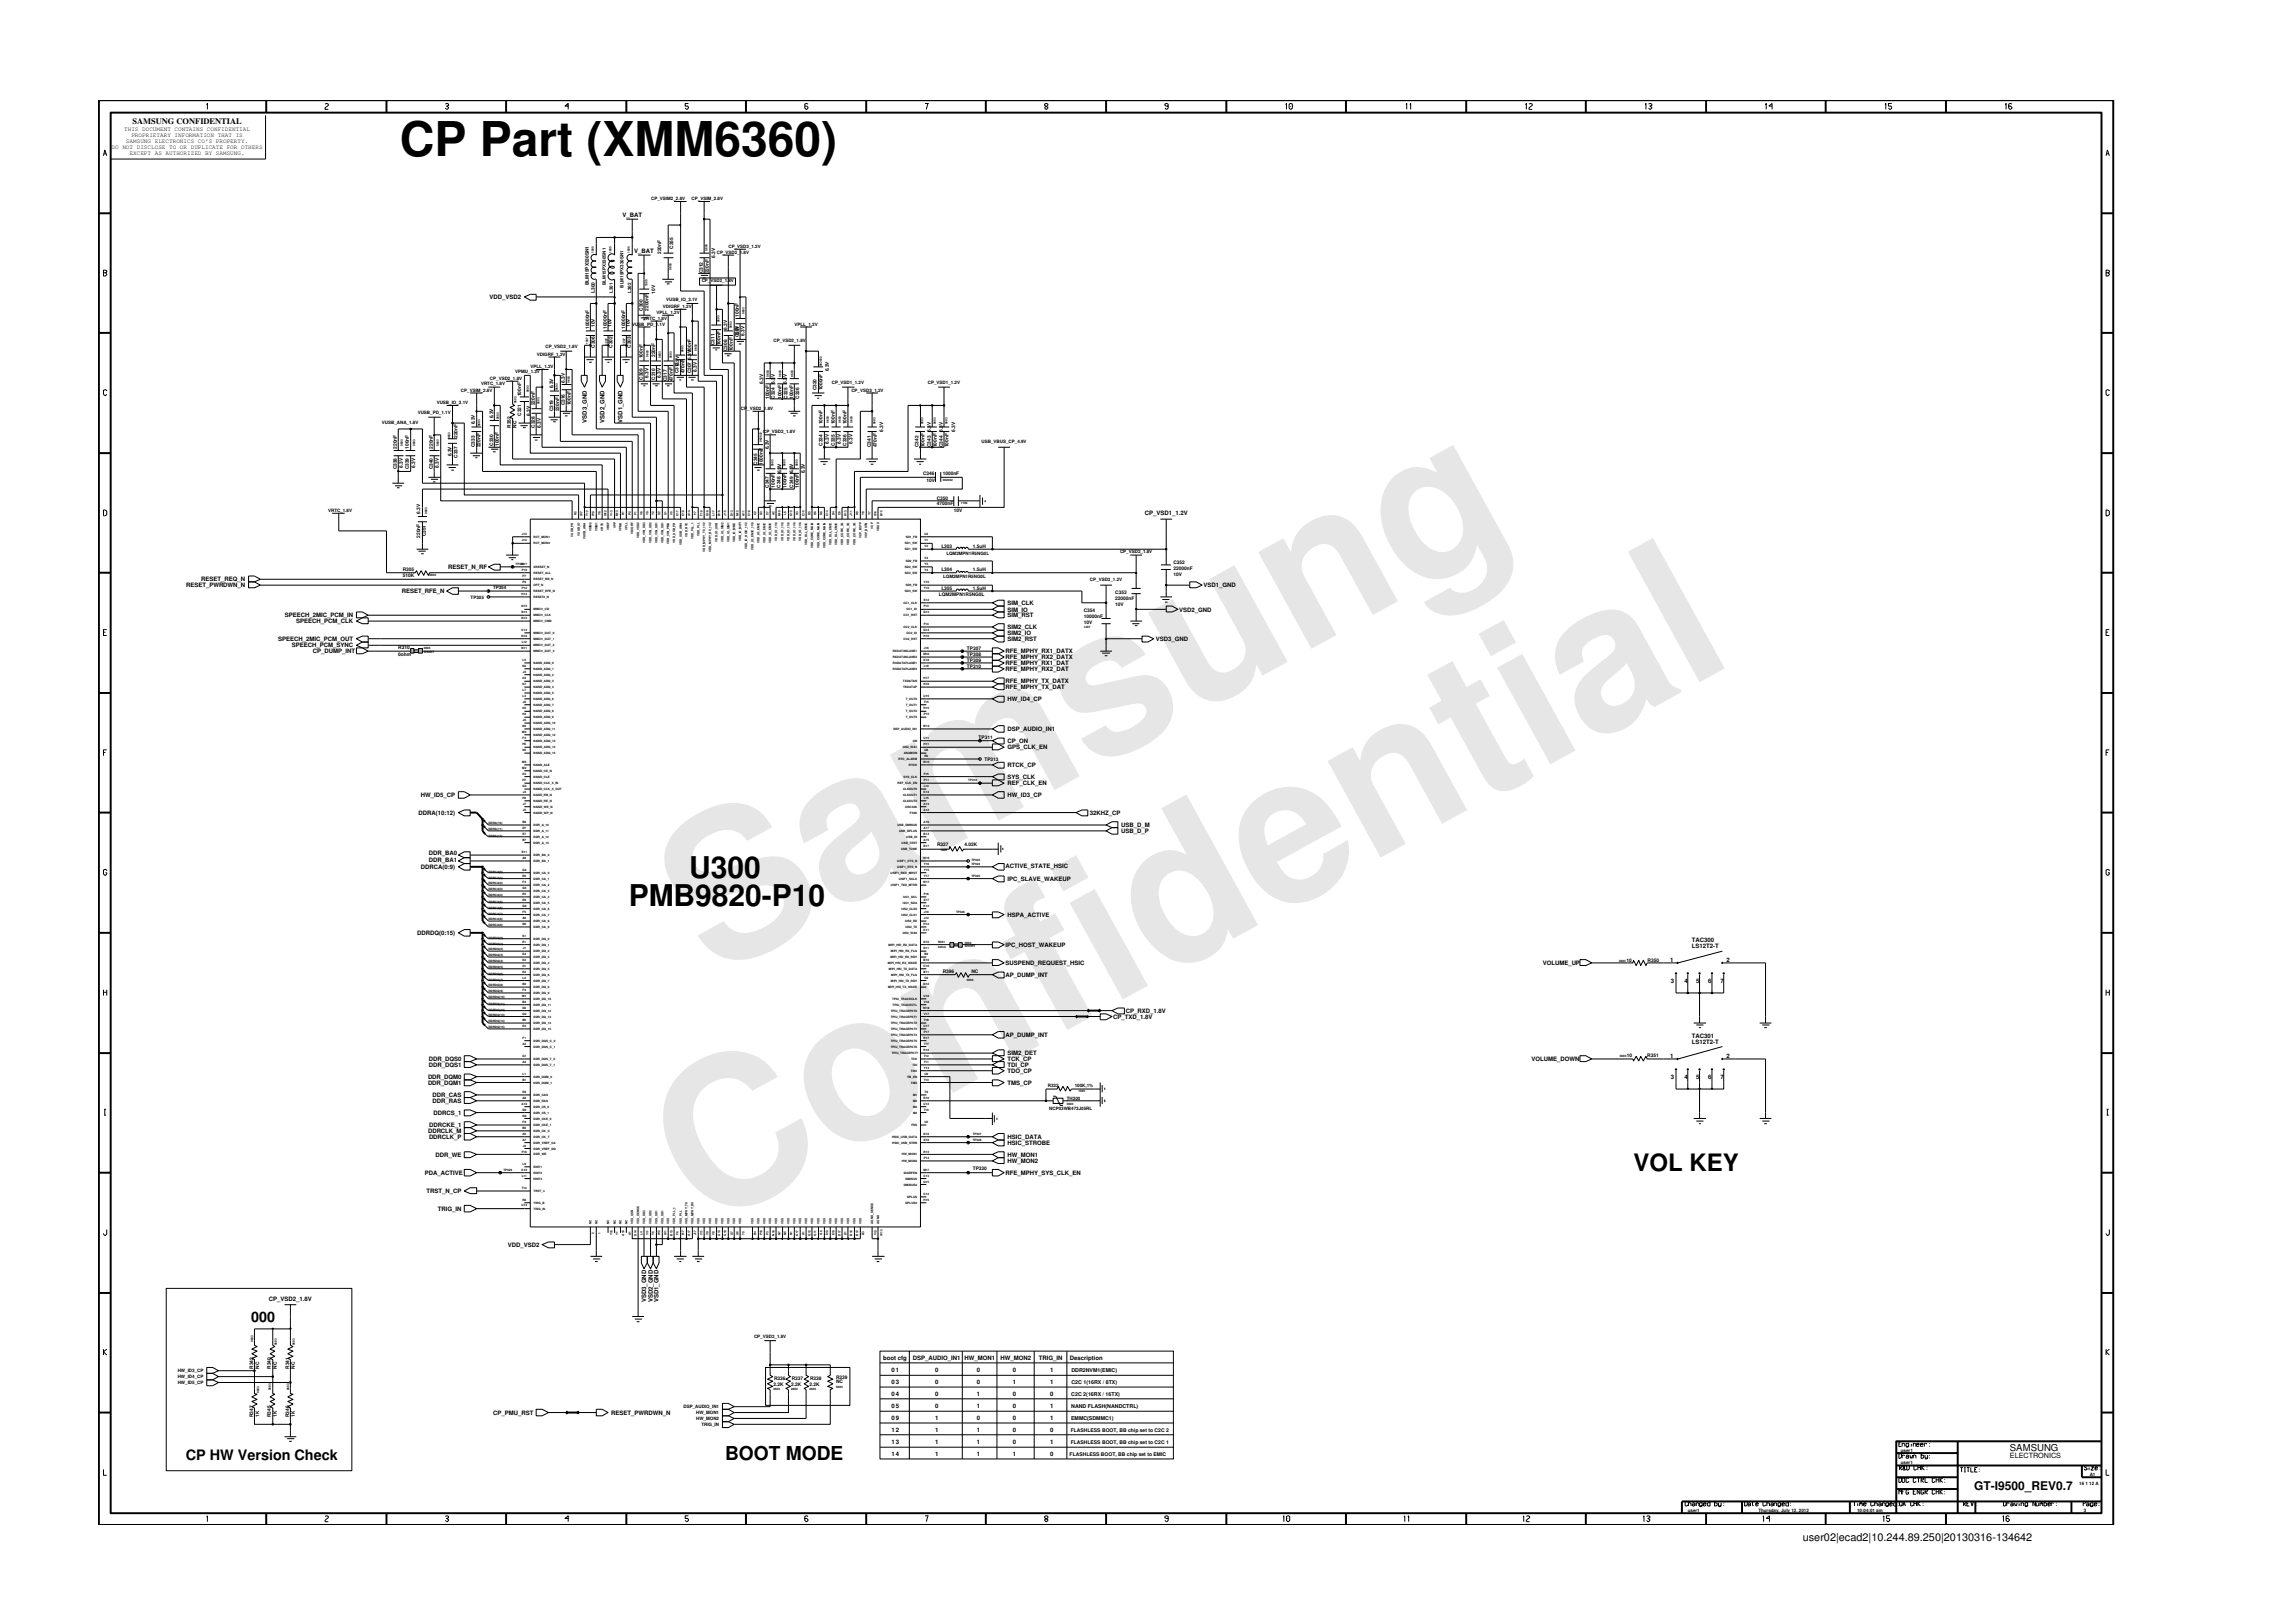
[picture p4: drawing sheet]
<svg xmlns="http://www.w3.org/2000/svg" width="297mm" height="210mm" viewBox="0 0 297 210" stroke-linecap="round" stroke-linejoin="round" font-family="sans-serif">
<defs><g id="words">
<g font-size="26.5" fill="#e6e6e6">
<text x="92.4" y="126.7" transform="rotate(-29 92.4 126.7)">Samsung</text>
<text x="91.1" y="159.4" transform="rotate(-29 91.1 159.4)">Confidential</text>
</g>
<text font-size="6.2" x="51.8" y="20.2">CP Part (XMM6360)</text>
<g font-size="3.9">
<text x="89.3" y="113.7">U300</text>
<text x="81.4" y="117.4">PMB9820-P10</text>
</g>
<text font-size="3.1" x="211.6" y="151.8">VOL KEY</text>
<text font-size="2.5" x="93.9" y="189.2">BOOT MODE</text>
<g font-size="1.9">
<text x="32.5" y="171.3">000</text>
<text x="24.1" y="189.2">CP HW Version Check</text>
</g>
<text font-size="1.6" x="255.7" y="193.1">GT-I9500_REV0.7</text>
<text font-size="1.4" x="233.5" y="199.7">user02|ecad2|10.244.89.250|20130316-134642</text>
<text font-size="1.2" x="260.4" y="187.9">SAMSUNG</text>
<text font-size="1.1" x="17.2" y="16.1">SAMSUNG CONFIDENTIAL</text>
<text font-size=".9" x="260.4" y="188.8">ELECTRONICS</text>
<g font-size=".8">
<text x="16.1" y="17">THIS DOCUMENT CONTAINS CONFIDENTIAL</text>
<text x="17" y="17.8">PROPRIETARY INFORMATION THAT IS</text>
<text x="14.5" y="19.3">DO NOT DISCLOSE TO OR DUPLICATE FOR OTHERS</text>
<text x="16.3" y="18.5">SAMSUNG ELECTRONICS CO’S PROPERTY.</text>
<text x="16.8" y="20.1">EXCEPT AS AUTHORIZED BY SAMSUNG.</text>
<text x="80.6" y="28.1">V_BAT</text>
<text x="82.2" y="32.7">V_BAT</text>
<text x="63.4" y="38.7">VDD_VSD2</text>
<text x="76" y="54.8" transform="rotate(-90 76 54.8)">VSD3_GND</text>
<text x="78.3" y="54.8" transform="rotate(-90 78.3 54.8)">VSD2_GND</text>
<text x="80.7" y="54.8" transform="rotate(-90 80.7 54.8)">VSD1_GND</text>
<text x="148.3" y="66.8">CP_VSD1_1.2V</text>
<text x="24.1" y="76.1">RESET_PWRDWN_N</text>
<text x="26.1" y="75.3">RESET_REQ_N</text>
<text x="52" y="76.8">RESET_RFE_N</text>
<text x="58.1" y="73.7">RESET_N_RF</text>
<text x="155.9" y="76.1">VSD1_GND</text>
<text x="36" y="83">SPEECH_2MIC_PCM_OUT</text>
<text x="36.9" y="80">SPEECH_2MIC_PCM_IN</text>
<text x="37.8" y="83.9">SPEECH_PCM_SYNC</text>
<text x="38.4" y="80.7">SPEECH_PCM_CLK</text>
<text x="130.5" y="78.4">SIM_CLK</text>
<text x="130.5" y="80">SIM_RST</text>
<text x="130.5" y="79.2">SIM_IO</text>
<text x="130.5" y="82.3">SIM2_IO</text>
<text x="130.5" y="81.5">SIM2_CLK</text>
<text x="130.5" y="83">SIM2_RST</text>
<text x="149.7" y="83">VSD3_GND</text>
<text x="152.8" y="79.2">VSD2_GND</text>
<text x="40.5" y="84.6">CP_DUMP_INT</text>
<text x="130.2" y="85.4">RFE_MPHY_RX2_DATX</text>
<text x="130.2" y="86.9">RFE_MPHY_RX2_DAT</text>
<text x="130.2" y="84.6">RFE_MPHY_RX1_DATX</text>
<text x="130.2" y="88.5">RFE_MPHY_TX_DATX</text>
<text x="130.2" y="86.2">RFE_MPHY_RX1_DAT</text>
<text x="130.2" y="89.3">RFE_MPHY_TX_DAT</text>
<text x="130.5" y="90.8">HW_ID4_CP</text>
<text x="130.5" y="94.7">DSP_AUDIO_IN1</text>
<text x="130.5" y="96.2">CP_ON</text>
<text x="130.5" y="100.9">SYS_CLK</text>
<text x="130.5" y="101.7">REF_CLK_EN</text>
<text x="130.5" y="97.1">GPS_CLK_EN</text>
<text x="130.5" y="99.4">RTCK_CP</text>
<text x="54.2" y="105.6">DDRA(10:12)</text>
<text x="54.5" y="103.3">HW_ID5_CP</text>
<text x="130.5" y="103.3">HW_ID3_CP</text>
<text x="141.2" y="105.6">32KHZ_CP</text>
<text x="145.2" y="107.9">USB_D_P</text>
<text x="145.2" y="107.2">USB_D_M</text>
<text x="54.5" y="112.6">DDRCA(0:9)</text>
<text x="55.5" y="110.8">DDR_BA0</text>
<text x="55.5" y="111.6">DDR_BA1</text>
<text x="130.2" y="112.4">ACTIVE_STATE_HSIC</text>
<text x="130.5" y="118.8">HSPA_ACTIVE</text>
<text x="130.5" y="114.1">IPC_SLAVE_WAKEUP</text>
<text x="54" y="121.1">DDRDQ(0:15)</text>
<text x="130.2" y="122.7">IPC_HOST_WAKEUP</text>
<text x="130.2" y="125">SUSPEND_REQUEST_HSIC</text>
<text x="199.8" y="125">VOLUME_UP</text>
<text x="216.3" y="124.6">1</text>
<text x="219.1" y="122.1">TAC300</text>
<text x="219.1" y="122.8">LS12T2-T</text>
<text x="223.6" y="124.6">2</text>
<text x="130.2" y="126.5">AP_DUMP_INT</text>
<text x="144.2" y="132">CP_TXD_1.8V</text>
<text x="145.8" y="131.2">CP_RXD_1.8V</text>
<text x="216.4" y="127.4">3</text>
<text x="218.2" y="127.4">4</text>
<text x="219.7" y="127.4">5</text>
<text x="221.3" y="127.4">6</text>
<text x="222.9" y="127.4">7</text>
<text x="55.6" y="137.5">DDR_DQS0</text>
<text x="130.2" y="134.3">AP_DUMP_INT</text>
<text x="130.5" y="136.7">SIM2_DET</text>
<text x="130.5" y="137.5">TCK_CP</text>
<text x="198.4" y="137.5">VOLUME_DOWN</text>
<text x="216.3" y="137">1</text>
<text x="219.1" y="135.3">LS12T2-T</text>
<text x="219.1" y="134.5">TAC301</text>
<text x="223.6" y="137">2</text>
<text x="55.4" y="139.8">DDR_DQM0</text>
<text x="55.4" y="140.5">DDR_DQM1</text>
<text x="55.6" y="138.2">DDR_DQS1</text>
<text x="56" y="142.1">DDR_CAS</text>
<text x="56" y="142.9">DDR_RAS</text>
<text x="130.5" y="139">TDO_CP</text>
<text x="130.5" y="138.2">TDI_CP</text>
<text x="130.5" y="140.5">TMS_CP</text>
<text x="216.4" y="139.8">3</text>
<text x="218.2" y="139.8">4</text>
<text x="219.7" y="139.8">5</text>
<text x="221.3" y="139.8">6</text>
<text x="222.9" y="139.8">7</text>
<text x="55.4" y="146.8">DDRCLK_M</text>
<text x="55.6" y="147.5">DDRCLK_P</text>
<text x="55.6" y="146">DDRCKE_1</text>
<text x="56.2" y="144.4">DDRCS_1</text>
<text x="56.4" y="149.8">DDR_WE</text>
<text x="130.5" y="149.8">HW_MON1</text>
<text x="130.5" y="148.3">HSIC_STROBE</text>
<text x="130.5" y="147.5">HSIC_DATA</text>
<text x="55.1" y="152.2">PDA_ACTIVE</text>
<text x="55.3" y="154.6">TRST_N_CP</text>
<text x="130.2" y="152.2">RFE_MPHY_SYS_CLK_EN</text>
<text x="130.5" y="150.7">HW_MON2</text>
<text x="56.7" y="156.9">TRIG_IN</text>
<text x="65.8" y="161.5">VDD_VSD2</text>
<text x="34.8" y="168.5">CP_VSD2_1.8V</text>
<text x="83.7" y="168.7" transform="rotate(-90 83.7 168.7)">VSD3_GND</text>
<text x="84.6" y="168.7" transform="rotate(-90 84.6 168.7)">VSD2_GND</text>
<text x="85.3" y="168.7" transform="rotate(-90 85.3 168.7)">VSD1_GND</text>
<text x="114.4" y="176.2">boot cfg</text>
<text x="115.5" y="177.7">0</text>
<text x="115.5" y="179.3">0</text>
<text x="116.1" y="177.7">1</text>
<text x="116.1" y="179.3">3</text>
<text x="118.3" y="176.2">DSP_AUDIO_IN1</text>
<text x="121.1" y="179.3">0</text>
<text x="121.1" y="177.7">0</text>
<text x="125" y="176.2">HW_MON1</text>
<text x="126.6" y="179.3">0</text>
<text x="126.6" y="177.7">0</text>
<text x="129.6" y="176.2">HW_MON2</text>
<text x="131.2" y="177.7">0</text>
<text x="131.2" y="179.3">1</text>
<text x="134.6" y="176.2">TRIG_IN</text>
<text x="136" y="179.3">1</text>
<text x="136" y="177.7">1</text>
<text x="138.6" y="176.2">Description</text>
<text x="63.9" y="183.3">CP_PMU_RST</text>
<text x="79.2" y="183.3">RESET_PWRDWN_N</text>
<text x="115.5" y="183.9">0</text>
<text x="115.5" y="185.5">1</text>
<text x="115.5" y="180.9">0</text>
<text x="115.5" y="182.4">0</text>
<text x="116.1" y="185.5">2</text>
<text x="116.1" y="182.4">5</text>
<text x="116.1" y="183.9">9</text>
<text x="116.1" y="180.9">4</text>
<text x="121.1" y="180.9">0</text>
<text x="121.1" y="183.9">1</text>
<text x="121.1" y="182.4">0</text>
<text x="121.1" y="185.5">1</text>
<text x="126.6" y="180.9">1</text>
<text x="126.6" y="183.9">0</text>
<text x="126.6" y="185.5">1</text>
<text x="126.6" y="182.4">1</text>
<text x="131.2" y="185.5">0</text>
<text x="131.2" y="183.9">0</text>
<text x="131.2" y="182.4">0</text>
<text x="131.2" y="180.9">0</text>
<text x="136" y="182.4">1</text>
<text x="136" y="183.9">1</text>
<text x="136" y="180.9">0</text>
<text x="136" y="185.5">0</text>
<text x="115.5" y="187.1">1</text>
<text x="115.5" y="188.7">1</text>
<text x="116.1" y="188.7">4</text>
<text x="116.1" y="187.1">3</text>
<text x="121.1" y="188.7">1</text>
<text x="121.1" y="187.1">1</text>
<text x="126.6" y="187.1">1</text>
<text x="126.6" y="188.7">1</text>
<text x="131.2" y="188.7">1</text>
<text x="131.2" y="187.1">0</text>
<text x="136" y="187.1">1</text>
<text x="136" y="188.7">0</text>
</g>
<g font-size=".7">
<text x="138.8" y="179.3">C2C 1(16RX / 8TX)</text>
<text x="138.8" y="177.7">DDR2NVM1(EMIC)</text>
<text x="138.7" y="185.5">FLASHLESS BOOT, BB chip set to C2C 2</text>
<text x="138.8" y="183.9">EMMC(SDMMC1)</text>
<text x="138.8" y="182.4">NAND FLASH(NANDCTRL)</text>
<text x="138.8" y="180.9">C2C 2(16RX / 16TX)</text>
<text x="138.6" y="188.7">FLASHLESS BOOT, BB chip set to EMIC</text>
<text x="138.7" y="187.1">FLASHLESS BOOT, BB chip set to C2C 1</text>
</g>
<g font-size=".6">
<text x="84.4" y="25.9">CP_VSIM2_2.8V</text>
<text x="89.6" y="25.9">CP_VSIM_2.8V</text>
<text x="85.7" y="32.9" transform="rotate(-90 85.7 32.9)">220nF</text>
<text x="87.2" y="32.2" transform="rotate(-90 87.2 32.2)">C355</text>
<text x="91" y="35.4" transform="rotate(-90 91 35.4)">C312</text>
<text x="91.8" y="35.4" transform="rotate(-90 91.8 35.4)">220nF</text>
<text x="92.7" y="33.4" transform="rotate(-90 92.7 33.4)">6.3V</text>
<text x="92.9" y="32.9">CP_VSD2_1.8V</text>
<text x="94.4" y="32.1">CP_VSD3_1.2V</text>
<text x="76.3" y="37" transform="rotate(-90 76.3 37)">BLM15PX330SN1</text>
<text x="77.1" y="38" transform="rotate(-90 77.1 38)">L300</text>
<text x="78.5" y="36.9" transform="rotate(-90 78.5 36.9)">BLM15PX330SN1</text>
<text x="79.4" y="38" transform="rotate(-90 79.4 38)">L301</text>
<text x="80.8" y="37.2" transform="rotate(-90 80.8 37.2)">BLM15PX330SN1</text>
<text x="81.8" y="38" transform="rotate(-90 81.8 38)">L302</text>
<text x="83.3" y="40.2" transform="rotate(-90 83.3 40.2)">C300</text>
<text x="83.3" y="41.5">VRTC_1.8V</text>
<text x="84" y="40.2" transform="rotate(-90 84 40.2)">2200nF</text>
<text x="84.9" y="38" transform="rotate(-90 84.9 38)">10V</text>
<text x="85.1" y="40.6">VPLL_1.2V</text>
<text x="85.9" y="39.9">VDIGRF_1.2V</text>
<text x="86.3" y="38.9">VUSB_IO_3.1V</text>
<text x="90.9" y="36.6">CP_VSD2_1.8V</text>
<text x="95.7" y="41" transform="rotate(-90 95.7 41)">100nF</text>
<text x="68.7" y="47.7">VPLL_1.2V</text>
<text x="69.5" y="46.1">VDIGRF_1.2V</text>
<text x="70.7" y="45.1">CP_VSD2_1.8V</text>
<text x="76.3" y="42.6" transform="rotate(-90 76.3 42.6)">10000nF</text>
<text x="77.1" y="42.4" transform="rotate(-90 77.1 42.4)">10V</text>
<text x="77.1" y="45.1" transform="rotate(-90 77.1 45.1)">C306</text>
<text x="78.6" y="42.6" transform="rotate(-90 78.6 42.6)">10000nF</text>
<text x="79.2" y="42.4" transform="rotate(-90 79.2 42.4)">10V</text>
<text x="79.4" y="45.1" transform="rotate(-90 79.4 45.1)">C302</text>
<text x="81" y="42.6" transform="rotate(-90 81 42.6)">10000nF</text>
<text x="81.6" y="42.4" transform="rotate(-90 81.6 42.4)">10V</text>
<text x="81.7" y="45.1" transform="rotate(-90 81.7 45.1)">C303</text>
<text x="81.9" y="42.2">VUSB_PD_1.1V</text>
<text x="83.3" y="46.4" transform="rotate(-90 83.3 46.4)">100nF</text>
<text x="84.9" y="46.3" transform="rotate(-90 84.9 46.3)">220nF</text>
<text x="88" y="47.4" transform="rotate(-90 88 47.4)">6.3V</text>
<text x="89.5" y="46.6" transform="rotate(-90 89.5 46.6)">6.3V</text>
<text x="89.5" y="45.7" transform="rotate(-90 89.5 45.7)">100nF</text>
<text x="92.6" y="44.7" transform="rotate(-90 92.6 44.7)">C311</text>
<text x="93.3" y="44.7" transform="rotate(-90 93.3 44.7)">100nF</text>
<text x="94.2" y="45.5" transform="rotate(-90 94.2 45.5)">C308</text>
<text x="94.2" y="42.7" transform="rotate(-90 94.2 42.7)">6.3V</text>
<text x="94.9" y="45.5" transform="rotate(-90 94.9 45.5)">100nF</text>
<text x="95.7" y="43.7" transform="rotate(-90 95.7 43.7)">C301</text>
<text x="95.7" y="43.5" transform="rotate(-90 95.7 43.5)">6.3V</text>
<text x="96.5" y="43.5" transform="rotate(-90 96.5 43.5)">6.3V</text>
<text x="100.2" y="44.4">CP_VSD2_1.8V</text>
<text x="102.9" y="42.2">VPLL_1.2V</text>
<text x="54.1" y="53.7">VUSB_PD_1.1V</text>
<text x="56.6" y="52.3">VUSB_IO_3.1V</text>
<text x="59.7" y="50.8">CP_VSIM_2.8V</text>
<text x="62.3" y="49.9">VRTC_1.8V</text>
<text x="63.5" y="49.2">CP_VSD2_1.8V</text>
<text x="66.7" y="48.4">VPMU_1.3V</text>
<text x="67.5" y="53.9" transform="rotate(-90 67.5 53.9)">C321</text>
<text x="67.5" y="51.3" transform="rotate(-90 67.5 51.3)">100nF</text>
<text x="68.7" y="53.9" transform="rotate(-90 68.7 53.9)">6.3V</text>
<text x="69.3" y="52.5" transform="rotate(-90 69.3 52.5)">220nF</text>
<text x="71.7" y="53.3" transform="rotate(-90 71.7 53.3)">C319</text>
<text x="71.7" y="50.3" transform="rotate(-90 71.7 50.3)">6.3V</text>
<text x="72.4" y="53.3" transform="rotate(-90 72.4 53.3)">220nF</text>
<text x="73.2" y="52.5" transform="rotate(-90 73.2 52.5)">C316</text>
<text x="73.2" y="49.6" transform="rotate(-90 73.2 49.6)">6.3V</text>
<text x="73.9" y="52.5" transform="rotate(-90 73.9 52.5)">100nF</text>
<text x="83.3" y="49.2" transform="rotate(-90 83.3 49.2)">C309</text>
<text x="84" y="49" transform="rotate(-90 84 49)">6.3V</text>
<text x="84.9" y="49.2" transform="rotate(-90 84.9 49.2)">C310</text>
<text x="85.6" y="49" transform="rotate(-90 85.6 49)">6.3V</text>
<text x="86.4" y="49.4" transform="rotate(-90 86.4 49.4)">C317</text>
<text x="87.2" y="49.4" transform="rotate(-90 87.2 49.4)">470nF</text>
<text x="87.9" y="48.4" transform="rotate(-90 87.9 48.4)">C313</text>
<text x="88.7" y="48.4" transform="rotate(-90 88.7 48.4)">470nF</text>
<text x="89.5" y="48.4" transform="rotate(-90 89.5 48.4)">C307</text>
<text x="90.3" y="48.2" transform="rotate(-90 90.3 48.2)">6.3V</text>
<text x="96" y="53.1">CP_VSD2_1.8V</text>
<text x="98.9" y="49.7" transform="rotate(-90 98.9 49.7)">6.3V</text>
<text x="99.6" y="51.7" transform="rotate(-90 99.6 51.7)">100nF</text>
<text x="100.4" y="51.7" transform="rotate(-90 100.4 51.7)">C324</text>
<text x="100.4" y="49.7" transform="rotate(-90 100.4 49.7)">6.3V</text>
<text x="101.2" y="51.7" transform="rotate(-90 101.2 51.7)">100nF</text>
<text x="101.9" y="49.7" transform="rotate(-90 101.9 49.7)">6.3V</text>
<text x="102" y="51.7" transform="rotate(-90 102 51.7)">C325</text>
<text x="102.8" y="51.7" transform="rotate(-90 102.8 51.7)">100nF</text>
<text x="103.5" y="51.7" transform="rotate(-90 103.5 51.7)">C326</text>
<text x="105.8" y="50.6" transform="rotate(-90 105.8 50.6)">C320</text>
<text x="106.5" y="50.6" transform="rotate(-90 106.5 50.6)">1000nF</text>
<text x="107.4" y="48.1" transform="rotate(-90 107.4 48.1)">6.3V</text>
<text x="107.8" y="49.8">CP_VSD1_1.2V</text>
<text x="110.3" y="50.8">CP_VSD3_1.2V</text>
<text x="120.2" y="49.8">CP_VSD1_1.2V</text>
<text x="49.5" y="55">VUSB_ANA_1.8V</text>
<text x="51.4" y="58.1" transform="rotate(-90 51.4 58.1)">220nF</text>
<text x="52.9" y="58.1" transform="rotate(-90 52.9 58.1)">100nF</text>
<text x="56.1" y="58.1" transform="rotate(-90 56.1 58.1)">220nF</text>
<text x="58.5" y="59.1" transform="rotate(-90 58.5 59.1)">6.3V</text>
<text x="59.2" y="59.3" transform="rotate(-90 59.2 59.3)">C337</text>
<text x="59.2" y="56.8" transform="rotate(-90 59.2 56.8)">220nF</text>
<text x="61.5" y="57.9" transform="rotate(-90 61.5 57.9)">C333</text>
<text x="61.5" y="55" transform="rotate(-90 61.5 55)">6.3V</text>
<text x="62.3" y="57.9" transform="rotate(-90 62.3 57.9)">220nF</text>
<text x="63.9" y="57.8" transform="rotate(-90 63.9 57.8)">C330</text>
<text x="63.9" y="54.2" transform="rotate(-90 63.9 54.2)">6.3V</text>
<text x="64.6" y="57.8" transform="rotate(-90 64.6 57.8)">100nF</text>
<text x="66.2" y="55.4" transform="rotate(-90 66.2 55.4)">R352</text>
<text x="66.9" y="55.4" transform="rotate(-90 66.9 55.4)">NC</text>
<text x="69.3" y="55.4" transform="rotate(-90 69.3 55.4)">C328</text>
<text x="70" y="55.4" transform="rotate(-90 70 55.4)">6.3V</text>
<text x="98.9" y="56">CP_VSD2_1.8V</text>
<text x="99.6" y="58.2" transform="rotate(-90 99.6 58.2)">6.3V</text>
<text x="106.5" y="57.8" transform="rotate(-90 106.5 57.8)">C334</text>
<text x="106.5" y="55" transform="rotate(-90 106.5 55)">100nF</text>
<text x="107.4" y="57.5" transform="rotate(-90 107.4 57.5)">6.3V</text>
<text x="108.1" y="57.8" transform="rotate(-90 108.1 57.8)">C335</text>
<text x="108.1" y="55" transform="rotate(-90 108.1 55)">100nF</text>
<text x="108.9" y="57.5" transform="rotate(-90 108.9 57.5)">6.3V</text>
<text x="109.7" y="57.8" transform="rotate(-90 109.7 57.8)">C336</text>
<text x="109.7" y="55" transform="rotate(-90 109.7 55)">100nF</text>
<text x="110.4" y="57.5" transform="rotate(-90 110.4 57.5)">6.3V</text>
<text x="112.8" y="57.9" transform="rotate(-90 112.8 57.9)">C341</text>
<text x="113.6" y="57.9" transform="rotate(-90 113.6 57.9)">470nF</text>
<text x="114.4" y="55.9" transform="rotate(-90 114.4 55.9)">6.3V</text>
<text x="119" y="57.9" transform="rotate(-90 119 57.9)">C342</text>
<text x="119.7" y="57.9" transform="rotate(-90 119.7 57.9)">100nF</text>
<text x="120.6" y="57.9" transform="rotate(-90 120.6 57.9)">C343</text>
<text x="120.6" y="55.9" transform="rotate(-90 120.6 55.9)">6.3V</text>
<text x="121.4" y="57.9" transform="rotate(-90 121.4 57.9)">100nF</text>
<text x="122.1" y="57.9" transform="rotate(-90 122.1 57.9)">C344</text>
<text x="122.1" y="55.9" transform="rotate(-90 122.1 55.9)">6.3V</text>
<text x="122.9" y="57.9" transform="rotate(-90 122.9 57.9)">100nF</text>
<text x="123.7" y="55.9" transform="rotate(-90 123.7 55.9)">6.3V</text>
<text x="127.2" y="57.4">USB_VBUS_CP_4.9V</text>
<text x="51.4" y="60.8" transform="rotate(-90 51.4 60.8)">C338</text>
<text x="52.2" y="60.6" transform="rotate(-90 52.2 60.6)">6.3V</text>
<text x="52.9" y="60.8" transform="rotate(-90 52.9 60.8)">C339</text>
<text x="53.8" y="60.6" transform="rotate(-90 53.8 60.6)">6.3V</text>
<text x="56.1" y="60.8" transform="rotate(-90 56.1 60.8)">C340</text>
<text x="56.8" y="60.6" transform="rotate(-90 56.8 60.6)">6.3V</text>
<text x="98.1" y="60.2" transform="rotate(-90 98.1 60.2)">C345</text>
<text x="98.8" y="60.2" transform="rotate(-90 98.8 60.2)">1000nF</text>
<text x="99.6" y="63.2" transform="rotate(-90 99.6 63.2)">C347</text>
<text x="100.4" y="63.2" transform="rotate(-90 100.4 63.2)">100nF</text>
<text x="101.1" y="63.2" transform="rotate(-90 101.1 63.2)">C348</text>
<text x="101.2" y="61.3" transform="rotate(-90 101.2 61.3)">6.3V</text>
<text x="101.9" y="63.2" transform="rotate(-90 101.9 63.2)">100nF</text>
<text x="102.7" y="63.2" transform="rotate(-90 102.7 63.2)">C349</text>
<text x="102.7" y="61.3" transform="rotate(-90 102.7 61.3)">6.3V</text>
<text x="103.5" y="63.2" transform="rotate(-90 103.5 63.2)">100nF</text>
<text x="104.3" y="61.3" transform="rotate(-90 104.3 61.3)">6.3V</text>
<text x="119.6" y="61.6">C346</text>
<text x="120" y="62.4">10V</text>
<text x="121.4" y="64.7">C350</text>
<text x="121.4" y="65.5">4700nF</text>
<text x="122.1" y="61.6">1000nF</text>
<text x="42.5" y="66.3">VRTC_1.8V</text>
<text x="54.4" y="69.6" transform="rotate(-90 54.4 69.6)">220nF</text>
<text x="54.4" y="66.6" transform="rotate(-90 54.4 66.6)">6.3V</text>
<text x="55.2" y="69.5" transform="rotate(-90 55.2 69.5)">C351</text>
<text x="121.9" y="71">L303</text>
<text x="122.6" y="72">LQM2MPN1R5NG0L</text>
<text x="123.6" y="66.3">10V</text>
<text x="126" y="71">1.5uH</text>
<text x="145.1" y="71.7">CP_VSD2_1.8V</text>
<text x="52.2" y="74">R305</text>
<text x="52.2" y="74.8">510K</text>
<text x="61" y="77.5">TP305</text>
<text x="63.9" y="76.4">TP304</text>
<text x="121.6" y="77.2">LQM2MPN1R5NG0L</text>
<text x="121.9" y="74">L304</text>
<text x="121.9" y="76.4">L305</text>
<text x="122.2" y="74.8">LQM2MPN1R5NG0L</text>
<text x="126" y="74">1.5uH</text>
<text x="126" y="76.4">1.5uH</text>
<text x="141.2" y="75.3">CP_VSD3_1.2V</text>
<text x="144.5" y="77.8">22000nF</text>
<text x="144.5" y="77">C353</text>
<text x="152" y="73.1">C352</text>
<text x="152" y="73.9">22000nF</text>
<text x="152" y="74.6">10V</text>
<text x="140.4" y="80.8">10V</text>
<text x="140.4" y="80">10000nF</text>
<text x="140.4" y="79.3">C354</text>
<text x="144.5" y="78.5">10V</text>
<text x="51.6" y="84.9">0ohm</text>
<text x="51.6" y="84.1">R310</text>
<text x="125.3" y="84.9">TP308</text>
<text x="125.3" y="84.2">TP307</text>
<text x="125.3" y="86.5">TP310</text>
<text x="125.3" y="85.8">TP309</text>
<text x="126.8" y="95.7">TP311</text>
<text x="127.5" y="98.6">TP313</text>
<text x="121.4" y="109.6">R327</text>
<text x="124.9" y="109.6">4.02K</text>
<text x="210.7" y="124.6">10</text>
<text x="213.4" y="124.6">R350</text>
<text x="122.1" y="126.1">R396</text>
<text x="125.8" y="126.1">NC</text>
<text x="210.7" y="136.9">10</text>
<text x="213.4" y="136.9">R351</text>
<text x="135.7" y="140.8">R332</text>
<text x="135.9" y="143.8">NCP03WB473J05RL</text>
<text x="138.2" y="142.4">TH300</text>
<text x="139.2" y="140.8">100K,1%</text>
<text x="126" y="151.6">TP330</text>
<text x="97.7" y="173.3">CP_VSD2_1.8V</text>
<text x="23" y="177.8">HW_ID3_CP</text>
<text x="23" y="179.3">HW_ID5_CP</text>
<text x="23" y="178.5">HW_ID4_CP</text>
<text x="32.8" y="177.3" transform="rotate(-90 32.8 177.3)">R342</text>
<text x="33.6" y="177.3" transform="rotate(-90 33.6 177.3)">NC</text>
<text x="35.1" y="177.3" transform="rotate(-90 35.1 177.3)">R340</text>
<text x="35.8" y="177.3" transform="rotate(-90 35.8 177.3)">NC</text>
<text x="37.5" y="177.3" transform="rotate(-90 37.5 177.3)">R341</text>
<text x="38.2" y="177.3" transform="rotate(-90 38.2 177.3)">NC</text>
<text x="100.2" y="179.5">2.2K</text>
<text x="100.3" y="178.8">R336</text>
<text x="102.5" y="179.5">2.2K</text>
<text x="102.6" y="178.8">R337</text>
<text x="104.8" y="179.5">2.2K</text>
<text x="104.9" y="178.8">R338</text>
<text x="108.3" y="178.6">R339</text>
<text x="108.3" y="179.2">NC</text>
<text x="32.8" y="183.6" transform="rotate(-90 32.8 183.6)">R347</text>
<text x="33.6" y="183.6" transform="rotate(-90 33.6 183.6)">1K</text>
<text x="35.1" y="183.6" transform="rotate(-90 35.1 183.6)">R345</text>
<text x="35.8" y="183.6" transform="rotate(-90 35.8 183.6)">1K</text>
<text x="37.5" y="183.6" transform="rotate(-90 37.5 183.6)">R346</text>
<text x="38.2" y="183.6" transform="rotate(-90 38.2 183.6)">1K</text>
<text x="88.5" y="182.4">DSP_AUDIO_IN1</text>
<text x="90.2" y="183.2">HW_MON1</text>
<text x="90.2" y="184">HW_MON2</text>
<text x="90.9" y="184.7">TRIG_IN</text>
<text x="246.2" y="189.6">user1</text>
<text x="246.2" y="188.1">user1</text>
<text x="270.7" y="191.2">A1</text>
<text x="218.6" y="195.9">user1</text>
<text x="227.8" y="195.9">Thursday, July 12, 2012</text>
<text x="240.6" y="195.9">10:04:01 am</text>
<text x="269.4" y="192.4">16 1 12 A</text>
<text x="269.9" y="195.9">3</text>
</g>
<g font-size=".4">
<text x="76.9" y="32.8" transform="rotate(-90 76.9 32.8)">1005</text>
<text x="79.2" y="32.8" transform="rotate(-90 79.2 32.8)">1005</text>
<text x="81.6" y="32.8" transform="rotate(-90 81.6 32.8)">1005</text>
<text x="87" y="34.9" transform="rotate(-90 87 34.9)">0603</text>
<text x="91.7" y="32.5" transform="rotate(-90 91.7 32.5)">0603</text>
<text x="83.9" y="37.1" transform="rotate(-90 83.9 37.1)">1005</text>
<text x="93.2" y="41.8" transform="rotate(-90 93.2 41.8)">0603</text>
<text x="96.5" y="40.7" transform="rotate(-90 96.5 40.7)">0603</text>
<text x="76.2" y="44.6" transform="rotate(-90 76.2 44.6)">1207</text>
<text x="78.7" y="44.7" transform="rotate(-90 78.7 44.7)">1207</text>
<text x="81" y="44.7" transform="rotate(-90 81 44.7)">1207</text>
<text x="84" y="46.2" transform="rotate(-90 84 46.2)">0603</text>
<text x="85.6" y="46.4" transform="rotate(-90 85.6 46.4)">0603</text>
<text x="87" y="46.4" transform="rotate(-90 87 46.4)">0603</text>
<text x="88.5" y="45.7" transform="rotate(-90 88.5 45.7)">0603</text>
<text x="90.3" y="45.4" transform="rotate(-90 90.3 45.4)">0603</text>
<text x="94.8" y="42.5" transform="rotate(-90 94.8 42.5)">0603</text>
<text x="106.5" y="47.4" transform="rotate(-90 106.5 47.4)">062032</text>
<text x="66.9" y="52.3" transform="rotate(-90 66.9 52.3)">0603</text>
<text x="68.5" y="50.8" transform="rotate(-90 68.5 50.8)">0603</text>
<text x="69.9" y="52.4" transform="rotate(-90 69.9 52.4)">0603</text>
<text x="72.3" y="50.6" transform="rotate(-90 72.3 50.6)">0603</text>
<text x="73.8" y="49.6" transform="rotate(-90 73.8 49.6)">0603</text>
<text x="99.6" y="48.8" transform="rotate(-90 99.6 48.8)">0603</text>
<text x="101.2" y="48.8" transform="rotate(-90 101.2 48.8)">0603</text>
<text x="102.7" y="48.8" transform="rotate(-90 102.7 48.8)">0603</text>
<text x="52.2" y="57.8" transform="rotate(-90 52.2 57.8)">0603</text>
<text x="53.8" y="57.8" transform="rotate(-90 53.8 57.8)">0603</text>
<text x="56.8" y="57.8" transform="rotate(-90 56.8 57.8)">0603</text>
<text x="58.3" y="56.9" transform="rotate(-90 58.3 56.9)">0603</text>
<text x="62.2" y="55.2" transform="rotate(-90 62.2 55.2)">0603</text>
<text x="64.6" y="54.3" transform="rotate(-90 64.6 54.3)">0603</text>
<text x="98.7" y="57.3" transform="rotate(-90 98.7 57.3)">062032</text>
<text x="107.4" y="54.7" transform="rotate(-90 107.4 54.7)">0603</text>
<text x="108.9" y="54.7" transform="rotate(-90 108.9 54.7)">0603</text>
<text x="110.4" y="54.7" transform="rotate(-90 110.4 54.7)">0603</text>
<text x="113.4" y="55" transform="rotate(-90 113.4 55)">0603</text>
<text x="119.6" y="55" transform="rotate(-90 119.6 55)">0603</text>
<text x="121.2" y="55" transform="rotate(-90 121.2 55)">0603</text>
<text x="122.7" y="55" transform="rotate(-90 122.7 55)">0603</text>
<text x="100.2" y="60.4" transform="rotate(-90 100.2 60.4)">0603</text>
<text x="101.7" y="60.4" transform="rotate(-90 101.7 60.4)">0603</text>
<text x="103.3" y="60.4" transform="rotate(-90 103.3 60.4)">0603</text>
<text x="122.1" y="62.3">062032</text>
<text x="124.5" y="65.3">1106</text>
<text x="55.3" y="66.6" transform="rotate(-90 55.3 66.6)">0603</text>
<text x="67.6" y="69.3">J13</text>
<text x="67.6" y="70.1">J14</text>
<text x="69.1" y="69.7">RCT_MON1</text>
<text x="69.1" y="70.5">RCT_MON2</text>
<text x="74.3" y="69.5" transform="rotate(-90 74.3 69.5)">VUSB_PD</text>
<text x="74.7" y="66.7" transform="rotate(-90 74.7 66.7)">R2</text>
<text x="75.1" y="69.4" transform="rotate(-90 75.1 69.4)">VUSB_IO</text>
<text x="75.4" y="66.8" transform="rotate(-90 75.4 66.8)">W7</text>
<text x="75.9" y="69.8" transform="rotate(-90 75.9 69.8)">VUSB_ANA</text>
<text x="76.2" y="66.8" transform="rotate(-90 76.2 66.8)">Y12</text>
<text x="76.6" y="68.8" transform="rotate(-90 76.6 68.8)">VSIM2</text>
<text x="77" y="66.8" transform="rotate(-90 77 66.8)">W8</text>
<text x="77.4" y="68.8" transform="rotate(-90 77.4 68.8)">VSIM1</text>
<text x="77.8" y="66.7" transform="rotate(-90 77.8 66.7)">Y8</text>
<text x="78.1" y="68.7" transform="rotate(-90 78.1 68.7)">VRTC</text>
<text x="78.6" y="66.9" transform="rotate(-90 78.6 66.9)">W12</text>
<text x="78.9" y="68.7" transform="rotate(-90 78.9 68.7)">VREF</text>
<text x="79.3" y="66.8" transform="rotate(-90 79.3 66.8)">Y13</text>
<text x="79.8" y="68.5" transform="rotate(-90 79.8 68.5)">VPP</text>
<text x="80.1" y="66.9" transform="rotate(-90 80.1 66.9)">M13</text>
<text x="80.5" y="68.8" transform="rotate(-90 80.5 68.8)">VPMU</text>
<text x="80.9" y="66.7" transform="rotate(-90 80.9 66.7)">R1</text>
<text x="81.3" y="68.7" transform="rotate(-90 81.3 68.7)">VPLL</text>
<text x="81.7" y="66.7" transform="rotate(-90 81.7 66.7)">P2</text>
<text x="82" y="69.1" transform="rotate(-90 82 69.1)">VDIGRF</text>
<text x="82.5" y="66.7" transform="rotate(-90 82.5 66.7)">P1</text>
<text x="82.8" y="69.7" transform="rotate(-90 82.8 69.7)">VDD_VSD2</text>
<text x="83.2" y="66.7" transform="rotate(-90 83.2 66.7)">V6</text>
<text x="83.6" y="70.3" transform="rotate(-90 83.6 70.3)">VDD_VIN_SD3</text>
<text x="84" y="66.7" transform="rotate(-90 84 66.7)">Y9</text>
<text x="84.4" y="70.3" transform="rotate(-90 84.4 70.3)">VDD_VIN_SD2</text>
<text x="84.8" y="66.7" transform="rotate(-90 84.8 66.7)">Y2</text>
<text x="85.2" y="70.3" transform="rotate(-90 85.2 70.3)">VDD_VIN_SD1</text>
<text x="85.5" y="66.7" transform="rotate(-90 85.5 66.7)">U2</text>
<text x="85.9" y="70.3" transform="rotate(-90 85.9 70.3)">VDD_VIN_SD1</text>
<text x="86.4" y="66.7" transform="rotate(-90 86.4 66.7)">U1</text>
<text x="86.7" y="70.4" transform="rotate(-90 86.7 70.4)">VDD_VIN_PMU</text>
<text x="87.1" y="66.7" transform="rotate(-90 87.1 66.7)">V5</text>
<text x="87.5" y="70.3" transform="rotate(-90 87.5 70.3)">VDD_USB_PD</text>
<text x="87.9" y="66.8" transform="rotate(-90 87.9 66.8)">C17</text>
<text x="88.3" y="70.6" transform="rotate(-90 88.3 70.6)">VDD_USB_ANA</text>
<text x="88.6" y="66.8" transform="rotate(-90 88.6 66.8)">C16</text>
<text x="89.1" y="69.5" transform="rotate(-90 89.1 69.5)">VDD_RTC</text>
<text x="89.4" y="66.8" transform="rotate(-90 89.4 66.8)">A14</text>
<text x="89.8" y="69.9" transform="rotate(-90 89.8 69.9)">VDD_PLL_1</text>
<text x="90.2" y="66.7" transform="rotate(-90 90.2 66.7)">F7</text>
<text x="90.6" y="69.4" transform="rotate(-90 90.6 69.4)">VDD_PLL</text>
<text x="91" y="66.8" transform="rotate(-90 91 66.8)">F18</text>
<text x="91.4" y="71.5" transform="rotate(-90 91.4 71.5)">VDD_MPHY_TX_1V2</text>
<text x="91.8" y="66.9" transform="rotate(-90 91.8 66.9)">G18</text>
<text x="92.1" y="71.5" transform="rotate(-90 92.1 71.5)">VDD_MPHY_RX_1V2</text>
<text x="92.5" y="66.8" transform="rotate(-90 92.5 66.8)">L17</text>
<text x="93" y="70.2" transform="rotate(-90 93 70.2)">VDD_IO_USB</text>
<text x="93.3" y="66.8" transform="rotate(-90 93.3 66.8)">B16</text>
<text x="93.7" y="70.2" transform="rotate(-90 93.7 70.2)">VDD_IO_SIM2</text>
<text x="94.1" y="66.8" transform="rotate(-90 94.1 66.8)">J15</text>
<text x="94.5" y="70.2" transform="rotate(-90 94.5 70.2)">VDD_IO_SIM1</text>
<text x="94.9" y="66.8" transform="rotate(-90 94.9 66.8)">D13</text>
<text x="95.2" y="70.3" transform="rotate(-90 95.2 70.3)">VDD_IO_MMC</text>
<text x="95.7" y="66.9" transform="rotate(-90 95.7 66.9)">M12</text>
<text x="96" y="70.1" transform="rotate(-90 96 70.1)">VDD_IO_MIPI</text>
<text x="96.4" y="66.8" transform="rotate(-90 96.4 66.8)">A11</text>
<text x="96.8" y="71.2" transform="rotate(-90 96.8 71.2)">VDD_IO_HSIC_1V2</text>
<text x="97.2" y="66.8" transform="rotate(-90 97.2 66.8)">C18</text>
<text x="97.6" y="71.2" transform="rotate(-90 97.6 71.2)">VDD_IO_EMIC_1V8</text>
<text x="98" y="66.7" transform="rotate(-90 98 66.7)">C2</text>
<text x="98.4" y="70.3" transform="rotate(-90 98.4 70.3)">VDD_IO_EMIC</text>
<text x="98.7" y="66.7" transform="rotate(-90 98.7 66.7)">D3</text>
<text x="99.1" y="70.3" transform="rotate(-90 99.1 70.3)">VDD_IO_EMIC</text>
<text x="99.6" y="66.7" transform="rotate(-90 99.6 66.7)">C7</text>
<text x="99.9" y="70.3" transform="rotate(-90 99.9 70.3)">VDD_IO_EMIC</text>
<text x="100.3" y="66.7" transform="rotate(-90 100.3 66.7)">A2</text>
<text x="100.7" y="70" transform="rotate(-90 100.7 70)">VDD_IO_1V8</text>
<text x="101.1" y="66.9" transform="rotate(-90 101.1 66.9)">M10</text>
<text x="101.5" y="70" transform="rotate(-90 101.5 70)">VDD_IO_1V8</text>
<text x="101.9" y="66.7" transform="rotate(-90 101.9 66.7)">L6</text>
<text x="102.3" y="70" transform="rotate(-90 102.3 70)">VDD_IO_1V8</text>
<text x="102.6" y="66.8" transform="rotate(-90 102.6 66.8)">K15</text>
<text x="103" y="70" transform="rotate(-90 103 70)">VDD_IO_1V8</text>
<text x="103.4" y="66.7" transform="rotate(-90 103.4 66.7)">H3</text>
<text x="103.8" y="70" transform="rotate(-90 103.8 70)">VDD_IO_1V8</text>
<text x="104.2" y="66.8" transform="rotate(-90 104.2 66.8)">C15</text>
<text x="104.6" y="70.7" transform="rotate(-90 104.6 70.7)">VDD_DLL_EMIC</text>
<text x="105" y="66.7" transform="rotate(-90 105 66.7)">D5</text>
<text x="105.3" y="71" transform="rotate(-90 105.3 71)">VDD_CORE_MAIN</text>
<text x="105.7" y="66.7" transform="rotate(-90 105.7 66.7)">H6</text>
<text x="106.2" y="71" transform="rotate(-90 106.2 71)">VDD_CORE_MAIN</text>
<text x="106.5" y="66.7" transform="rotate(-90 106.5 66.7)">D8</text>
<text x="106.9" y="71" transform="rotate(-90 106.9 71)">VDD_CORE_MAIN</text>
<text x="107.3" y="66.8" transform="rotate(-90 107.3 66.8)">C14</text>
<text x="107.7" y="70.7" transform="rotate(-90 107.7 70.7)">VDD_DLL_EMIC</text>
<text x="108.1" y="66.7" transform="rotate(-90 108.1 66.7)">D4</text>
<text x="108.5" y="70.7" transform="rotate(-90 108.5 70.7)">VDD_DLL_EMIC</text>
<text x="108.9" y="66.7" transform="rotate(-90 108.9 66.7)">C6</text>
<text x="109.2" y="70.6" transform="rotate(-90 109.2 70.6)">VDD_CORE_3G</text>
<text x="109.6" y="66.8" transform="rotate(-90 109.6 66.8)">H13</text>
<text x="110" y="70.6" transform="rotate(-90 110 70.6)">VDD_CORE_3G</text>
<text x="110.4" y="66.8" transform="rotate(-90 110.4 66.8)">J11</text>
<text x="110.8" y="70.6" transform="rotate(-90 110.8 70.6)">VDD_CORE_3G</text>
<text x="111.2" y="66.7" transform="rotate(-90 111.2 66.7)">H8</text>
<text x="111.6" y="69.7" transform="rotate(-90 111.6 69.7)">VCP_BSTP</text>
<text x="111.9" y="66.7" transform="rotate(-90 111.9 66.7)">Y6</text>
<text x="112.4" y="69.7" transform="rotate(-90 112.4 69.7)">VCP_BSTN</text>
<text x="112.8" y="66.7" transform="rotate(-90 112.8 66.7)">Y7</text>
<text x="113.1" y="68.5" transform="rotate(-90 113.1 68.5)">VCP</text>
<text x="113.5" y="66.8" transform="rotate(-90 113.5 66.8)">W6</text>
<text x="113.9" y="68.8" transform="rotate(-90 113.9 68.8)">VBUS</text>
<text x="114.3" y="66.8" transform="rotate(-90 114.3 66.8)">B15</text>
<text x="117.2" y="71.3">SD1_SW</text>
<text x="117.2" y="70.5">SD1_SW</text>
<text x="117.3" y="69.7">SD1_FB</text>
<text x="119.8" y="69.3">U4</text>
<text x="119.8" y="70.9">V2</text>
<text x="119.8" y="70.1">V1</text>
<text x="55.7" y="74.6">0603</text>
<text x="66.8" y="73.2">TP301</text>
<text x="67.6" y="77.1">H14</text>
<text x="67.6" y="73.2">N17</text>
<text x="67.6" y="74">P10</text>
<text x="67.6" y="76.3">P12</text>
<text x="67.7" y="74.8">P7</text>
<text x="67.7" y="75.5">P9</text>
<text x="69.1" y="77.5">RESET2_N</text>
<text x="69.1" y="73.6">XRESET_N</text>
<text x="69.1" y="75.2">RESET_BB_N</text>
<text x="69.1" y="75.9">OFF_N</text>
<text x="69.1" y="74.3">RESET_ALL</text>
<text x="69.1" y="76.7">RESET_RFE_N</text>
<text x="117.2" y="73.6">SD2_SW</text>
<text x="117.2" y="74.3">SD2_SW</text>
<text x="117.2" y="76.7">SD3_SW</text>
<text x="117.3" y="72.8">SD2_FB</text>
<text x="117.3" y="75.9">SD3_FB</text>
<text x="119.7" y="76.3">Y10</text>
<text x="119.7" y="75.5">V10</text>
<text x="119.7" y="77.9">E12</text>
<text x="119.8" y="73.2">Y3</text>
<text x="119.8" y="74">Y4</text>
<text x="119.8" y="72.5">V4</text>
<text x="67.6" y="82.5">N10</text>
<text x="67.6" y="80.2">N12</text>
<text x="67.6" y="79.4">N14</text>
<text x="67.6" y="78.7">N15</text>
<text x="67.6" y="81.8">K13</text>
<text x="67.6" y="83.3">L12</text>
<text x="69.1" y="82.9">MMCI1_DAT_1</text>
<text x="69.1" y="80.6">MMCI1_CMD</text>
<text x="69.1" y="79.8">MMCI1_CLK</text>
<text x="69.1" y="79.1">MMCI1_CD</text>
<text x="69.1" y="82.1">MMCI1_DAT_0</text>
<text x="69.1" y="83.7">MMCI1_DAT_2</text>
<text x="117" y="78.2">CC1_CLK</text>
<text x="117" y="81.4">CC2_CLK</text>
<text x="117" y="82.9">CC2_RST</text>
<text x="117" y="79.8">CC1_RST</text>
<text x="117.4" y="82.1">CC2_IO</text>
<text x="117.4" y="79.1">CC1_IO</text>
<text x="119.6" y="79.4">G13</text>
<text x="119.6" y="81.8">G14</text>
<text x="119.6" y="82.5">H16</text>
<text x="119.7" y="78.7">F13</text>
<text x="119.7" y="80.9">F14</text>
<text x="140.4" y="81.3">1207</text>
<text x="54.9" y="84.1">0603</text>
<text x="54.9" y="84.6">SHORT</text>
<text x="67.6" y="84.1">N11</text>
<text x="67.7" y="86.4">N2</text>
<text x="67.7" y="88">K4</text>
<text x="67.7" y="88.7">K7</text>
<text x="67.7" y="85.7">L5</text>
<text x="67.7" y="89.5">L7</text>
<text x="67.7" y="87.2">J3</text>
<text x="69.1" y="84.5">MMCI1_DAT_3</text>
<text x="69.1" y="86">NAND_ADQ_0</text>
<text x="69.1" y="87.5">NAND_ADQ_2</text>
<text x="69.1" y="89.9">NAND_ADQ_5</text>
<text x="69.1" y="86.8">NAND_ADQ_1</text>
<text x="69.1" y="88.4">NAND_ADQ_3</text>
<text x="69.1" y="89.2">NAND_ADQ_4</text>
<text x="115.6" y="85.3">RXDATANLANE2</text>
<text x="115.6" y="84.5">RXDATANLANE1</text>
<text x="115.7" y="86">RXDATAPLANE1</text>
<text x="115.7" y="86.8">RXDATAPLANE2</text>
<text x="117" y="88.4">TXDATAN</text>
<text x="117" y="89.2">TXDATAP</text>
<text x="119.6" y="84.8">M18</text>
<text x="119.6" y="88">H17</text>
<text x="119.6" y="88.7">H18</text>
<text x="119.6" y="85.7">K18</text>
<text x="119.7" y="86.4">L18</text>
<text x="119.7" y="84.1">J18</text>
<text x="67.7" y="95">M4</text>
<text x="67.7" y="94.1">N4</text>
<text x="67.7" y="91.9">K5</text>
<text x="67.7" y="92.6">H4</text>
<text x="67.7" y="90.3">L3</text>
<text x="67.7" y="95.8">F3</text>
<text x="67.7" y="93.4">J6</text>
<text x="67.7" y="91.1">J8</text>
<text x="69.1" y="95.3">NAND_ADQ_12</text>
<text x="69.1" y="93.8">NAND_ADQ_10</text>
<text x="69.1" y="91.4">NAND_ADQ_7</text>
<text x="69.1" y="90.7">NAND_ADQ_6</text>
<text x="69.1" y="94.6">NAND_ADQ_11</text>
<text x="69.1" y="92.3">NAND_ADQ_8</text>
<text x="69.1" y="93">NAND_ADQ_9</text>
<text x="115.7" y="94.6">DSP_AUDIO_IN1</text>
<text x="117.3" y="90.7">T_OUT0</text>
<text x="117.3" y="91.4">T_OUT1</text>
<text x="117.3" y="92.3">T_OUT2</text>
<text x="117.3" y="93">T_OUT3</text>
<text x="119.6" y="94.1">W14</text>
<text x="119.6" y="90.3">U15</text>
<text x="119.6" y="95.8">U11</text>
<text x="119.6" y="91.9">R15</text>
<text x="119.7" y="92.6">P15</text>
<text x="119.7" y="91.1">T15</text>
<text x="67.7" y="99.7">M2</text>
<text x="67.7" y="98.9">M5</text>
<text x="67.7" y="101.9">G3</text>
<text x="67.7" y="100.4">K3</text>
<text x="67.7" y="97.3">K6</text>
<text x="67.7" y="96.5">H5</text>
<text x="67.7" y="101.2">H7</text>
<text x="69.1" y="100">NAND_CE_N</text>
<text x="69.1" y="99.2">NAND_ALE</text>
<text x="69.1" y="96.1">NAND_ADQ_13</text>
<text x="69.1" y="100.8">NAND_CLE</text>
<text x="69.1" y="97.7">NAND_ADQ_15</text>
<text x="69.1" y="96.9">NAND_ADQ_14</text>
<text x="69.1" y="101.6">NAND_CLK_X_IN</text>
<text x="116.3" y="101.6">REF_CLK_EN</text>
<text x="116.4" y="98.5">RTC_ALARM</text>
<text x="116.9" y="96.9">I2S2_WA1</text>
<text x="117" y="100.8">SYS_CLK</text>
<text x="117.1" y="97.7">ANAMON</text>
<text x="117.7" y="99.2">RTCK</text>
<text x="118.2" y="96.1">ON</text>
<text x="119.6" y="98.9">W15</text>
<text x="119.6" y="96.5">H11</text>
<text x="119.7" y="101.2">P11</text>
<text x="119.7" y="100.4">F15</text>
<text x="119.7" y="101.9">L14</text>
<text x="119.8" y="97.3">U8</text>
<text x="119.8" y="98">R6</text>
<text x="125.4" y="101.2">TP318</text>
<text x="63.3" y="106.8">DDRA(10)</text>
<text x="63.3" y="107.6">DDRA(11)</text>
<text x="67.7" y="103.5">H2</text>
<text x="67.7" y="107.4">D7</text>
<text x="67.7" y="106.6">B8</text>
<text x="67.7" y="102.7">J4</text>
<text x="67.7" y="105.1">J5</text>
<text x="67.7" y="104.3">J7</text>
<text x="69.1" y="102.4">NAND_CLK_X_OUT</text>
<text x="69.1" y="103.1">NAND_RB_N</text>
<text x="69.1" y="105.4">NAND_WP_N</text>
<text x="69.1" y="104.6">NAND_WE_N</text>
<text x="69.1" y="103.9">NAND_RE_N</text>
<text x="69.1" y="107.8">DDR_A_11</text>
<text x="69.1" y="107">DDR_A_10</text>
<text x="116.2" y="107">USB_DMINUS</text>
<text x="116.5" y="107.8">USB_DPLUS</text>
<text x="117" y="103.1">CLKOUT1</text>
<text x="117" y="102.4">CLKOUT0</text>
<text x="117" y="103.9">CLKOUT2</text>
<text x="117.3" y="104.6">OSC32K</text>
<text x="117.9" y="105.4">F32K</text>
<text x="119.6" y="106.6">A16</text>
<text x="119.6" y="107.4">A17</text>
<text x="119.6" y="105.1">A12</text>
<text x="119.6" y="104.3">A13</text>
<text x="119.6" y="102.7">K14</text>
<text x="119.7" y="103.5">L15</text>
<text x="63.3" y="108.4">DDRA(12)</text>
<text x="63.3" y="113.1">DDRCA(0)</text>
<text x="63.3" y="113.8">DDRCA(1)</text>
<text x="67.6" y="110.5">E11</text>
<text x="67.7" y="112.9">G4</text>
<text x="67.7" y="109">B7</text>
<text x="67.7" y="111.3">A9</text>
<text x="67.7" y="113.6">E6</text>
<text x="67.7" y="108.2">E7</text>
<text x="69.1" y="113.2">DDR_CA_0</text>
<text x="69.1" y="114">DDR_CA_1</text>
<text x="69.1" y="108.5">DDR_A_12</text>
<text x="69.1" y="110.9">DDR_BA_0</text>
<text x="69.1" y="109.3">DDR_A_13</text>
<text x="69.1" y="111.7">DDR_BA_1</text>
<text x="115.4" y="113.2">USIF1_RXD_MRST</text>
<text x="116.2" y="112.4">USIF1_RTS_N</text>
<text x="116.2" y="111.7">USIF1_CTS_N</text>
<text x="116.4" y="114">USIF1_SCLK</text>
<text x="116.7" y="110.2">USB_TUNE</text>
<text x="116.8" y="109.3">USB_TEST</text>
<text x="117.4" y="108.5">USB_ID</text>
<text x="119.6" y="111.3">W16</text>
<text x="119.6" y="109.7">B17</text>
<text x="119.6" y="109">A15</text>
<text x="119.6" y="108.2">B14</text>
<text x="119.7" y="112">Y16</text>
<text x="119.7" y="113.6">Y17</text>
<text x="119.7" y="112.9">Y15</text>
<text x="121.8" y="110.3">1005</text>
<text x="125.8" y="111.5">TP323</text>
<text x="125.8" y="113.6">TP325</text>
<text x="125.8" y="112">TP324</text>
<text x="63.3" y="114.6">DDRCA(2)</text>
<text x="63.3" y="115.3">DDRCA(3)</text>
<text x="63.3" y="116.1">DDRCA(4)</text>
<text x="63.3" y="117">DDRCA(5)</text>
<text x="63.3" y="117.7">DDRCA(6)</text>
<text x="63.3" y="118.5">DDRCA(7)</text>
<text x="63.3" y="119.2">DDRCA(8)</text>
<text x="67.7" y="115.1">G5</text>
<text x="67.7" y="117.5">G8</text>
<text x="67.7" y="119.8">D6</text>
<text x="67.7" y="119">A6</text>
<text x="67.7" y="115.9">E5</text>
<text x="67.7" y="116.8">E9</text>
<text x="67.7" y="114.4">F4</text>
<text x="67.7" y="118.3">F5</text>
<text x="69.1" y="115.6">DDR_CA_3</text>
<text x="69.1" y="116.3">DDR_CA_4</text>
<text x="69.1" y="117.9">DDR_CA_6</text>
<text x="69.1" y="114.8">DDR_CA_2</text>
<text x="69.1" y="118.6">DDR_CA_7</text>
<text x="69.1" y="117.1">DDR_CA_5</text>
<text x="69.1" y="119.5">DDR_CA_8</text>
<text x="115.4" y="114.8">USIF1_TXD_MTSR</text>
<text x="116.8" y="118.6">I2S2_CLK1</text>
<text x="116.8" y="117.9">I2S2_CLK0</text>
<text x="117" y="117.1">I2C1_SDA</text>
<text x="117" y="116.3">I2C1_SCL</text>
<text x="117.3" y="119.5">I2S2_RX</text>
<text x="119.6" y="114.4">W17</text>
<text x="119.6" y="119.8">H12</text>
<text x="119.6" y="117.5">K12</text>
<text x="119.7" y="116.8">E17</text>
<text x="119.7" y="115.9">F16</text>
<text x="119.7" y="118.3">J10</text>
<text x="119.7" y="119">J12</text>
<text x="123.9" y="118.3">TP326</text>
<text x="63.3" y="120">DDRCA(9)</text>
<text x="63.3" y="121.6">DDRDQ(0)</text>
<text x="63.3" y="122.4">DDRDQ(1)</text>
<text x="63.3" y="123.1">DDRDQ(2)</text>
<text x="63.3" y="123.9">DDRDQ(3)</text>
<text x="63.3" y="124.7">DDRDQ(4)</text>
<text x="63.3" y="125.4">DDRDQ(5)</text>
<text x="67.7" y="121.4">K1</text>
<text x="67.7" y="124.5">K2</text>
<text x="67.7" y="125.2">C1</text>
<text x="67.7" y="123.7">E4</text>
<text x="67.7" y="122.2">E1</text>
<text x="67.7" y="122.9">J1</text>
<text x="69.1" y="121.8">DDR_DQ_0</text>
<text x="69.1" y="124.1">DDR_DQ_3</text>
<text x="69.1" y="123.4">DDR_DQ_2</text>
<text x="69.1" y="124.9">DDR_DQ_4</text>
<text x="69.1" y="122.5">DDR_DQ_1</text>
<text x="69.1" y="120.2">DDR_CA_9</text>
<text x="69.1" y="125.6">DDR_DQ_5</text>
<text x="115" y="124.9">MIPI_HSI_RX_WAKE</text>
<text x="115.1" y="122.5">MIPI_HSI_RX_DATA</text>
<text x="115.1" y="125.6">MIPI_HSI_TX_DATA</text>
<text x="115.4" y="124.1">MIPI_HSI_RX_RDY</text>
<text x="115.4" y="123.4">MIPI_HSI_RX_FLG</text>
<text x="116.9" y="121">I2S2_WA0</text>
<text x="117.3" y="120.2">I2S2_TX</text>
<text x="119.6" y="122.2">D10</text>
<text x="119.6" y="122.9">D11</text>
<text x="119.6" y="120.6">K11</text>
<text x="119.6" y="124.5">B10</text>
<text x="119.6" y="125.2">C10</text>
<text x="119.8" y="123.7">B9</text>
<text x="121.5" y="122.2">R331</text>
<text x="121.5" y="122.8">0ohm</text>
<text x="125" y="122.2">0603</text>
<text x="125" y="122.7">SHORT</text>
<text x="209.7" y="124.6">0603</text>
<text x="63.3" y="131.7">DDRDQ(13)</text>
<text x="63.3" y="126.3">DDRDQ(6)</text>
<text x="63.3" y="127">DDRDQ(7)</text>
<text x="63.3" y="127.8">DDRDQ(8)</text>
<text x="63.3" y="128.6">DDRDQ(9)</text>
<text x="63.3" y="129.3">DDRDQ(10)</text>
<text x="63.3" y="130.2">DDRDQ(11)</text>
<text x="63.3" y="130.9">DDRDQ(12)</text>
<text x="67.7" y="129.1">M1</text>
<text x="67.7" y="131.5">G2</text>
<text x="67.7" y="130.7">D2</text>
<text x="67.7" y="127.6">B2</text>
<text x="67.7" y="130">B4</text>
<text x="67.7" y="126.1">E2</text>
<text x="67.7" y="126.8">L2</text>
<text x="67.7" y="128.4">F2</text>
<text x="69.1" y="131.8">DDR_DQ_13</text>
<text x="69.1" y="131.1">DDR_DQ_12</text>
<text x="69.1" y="126.4">DDR_DQ_6</text>
<text x="69.1" y="127.2">DDR_DQ_7</text>
<text x="69.1" y="129.5">DDR_DQ_10</text>
<text x="69.1" y="128.8">DDR_DQ_9</text>
<text x="69.1" y="128">DDR_DQ_8</text>
<text x="69.1" y="130.3">DDR_DQ_11</text>
<text x="115" y="128">MIPI_HSI_TX_WAKE</text>
<text x="115.4" y="131.1">TPIU_TRACEPKT0</text>
<text x="115.4" y="131.8">TPIU_TRACEPKT1</text>
<text x="115.4" y="127.2">MIPI_HSI_TX_RDY</text>
<text x="115.4" y="126.4">MIPI_HSI_TX_FLG</text>
<text x="115.6" y="129.5">TPIU_TRACECLK</text>
<text x="115.6" y="130.3">TPIU_TRACECTL</text>
<text x="119.6" y="130.7">W18</text>
<text x="119.6" y="127.6">D12</text>
<text x="119.6" y="129.1">U18</text>
<text x="119.6" y="126.1">B11</text>
<text x="119.7" y="131.5">V17</text>
<text x="119.7" y="130">V18</text>
<text x="119.8" y="126.8">C9</text>
<text x="125.3" y="127">0603</text>
<text x="63.3" y="133.2">DDRDQ(15)</text>
<text x="63.3" y="132.4">DDRDQ(14)</text>
<text x="67.7" y="136.9">G1</text>
<text x="67.7" y="132.2">B6</text>
<text x="67.7" y="135.4">A3</text>
<text x="67.7" y="137.7">A4</text>
<text x="67.7" y="133">E3</text>
<text x="67.7" y="134.6">F1</text>
<text x="69.1" y="133.4">DDR_DQ_15</text>
<text x="69.1" y="137.3">DDR_DQS_T_0</text>
<text x="69.1" y="135">DDR_DQS_C_0</text>
<text x="69.1" y="132.7">DDR_DQ_14</text>
<text x="69.1" y="135.7">DDR_DQS_C_1</text>
<text x="115.4" y="135.7">TPIU_TRACEPKT6</text>
<text x="115.4" y="132.7">TPIU_TRACEPKT2</text>
<text x="115.4" y="135">TPIU_TRACEPKT5</text>
<text x="115.4" y="133.4">TPIU_TRACEPKT3</text>
<text x="115.4" y="134.2">TPIU_TRACEPKT4</text>
<text x="115.5" y="136.6">TPIU_TRACEPKT7</text>
<text x="118" y="137.3">TCK</text>
<text x="119.6" y="134.6">R17</text>
<text x="119.6" y="136.1">R18</text>
<text x="119.6" y="133">U17</text>
<text x="119.7" y="133.8">P17</text>
<text x="119.7" y="137.7">T11</text>
<text x="119.7" y="136.9">T12</text>
<text x="119.7" y="135.4">T17</text>
<text x="119.7" y="132.2">T18</text>
<text x="209.8" y="136.9">0603</text>
<text x="67.6" y="143.1">A10</text>
<text x="67.7" y="143.9">D9</text>
<text x="67.7" y="142.3">A8</text>
<text x="67.7" y="140">B1</text>
<text x="67.7" y="141.6">E8</text>
<text x="67.7" y="139.3">L1</text>
<text x="69.1" y="143.5">DDR_CS_0</text>
<text x="69.1" y="142">DDR_CAS</text>
<text x="69.1" y="139.6">DDR_DQM_0</text>
<text x="69.1" y="142.7">DDR_RAS</text>
<text x="69.1" y="140.4">DDR_DQM_1</text>
<text x="69.1" y="138.1">DDR_DQS_T_1</text>
<text x="117.5" y="139.6">TM_EN</text>
<text x="118" y="140.4">TMS</text>
<text x="118" y="138.9">TDO</text>
<text x="118.2" y="138.1">TDI</text>
<text x="118.3" y="143.5">M3</text>
<text x="118.3" y="142.7">M2</text>
<text x="118.3" y="142">M1</text>
<text x="119.6" y="143.1">U12</text>
<text x="119.6" y="142.3">R10</text>
<text x="119.7" y="138.4">Y14</text>
<text x="119.7" y="143.9">T10</text>
<text x="119.7" y="140">T13</text>
<text x="119.8" y="139.3">U9</text>
<text x="119.8" y="141.6">T9</text>
<text x="138.2" y="143.2">0603</text>
<text x="139.7" y="141.4">1005</text>
<text x="67.6" y="149.4">F10</text>
<text x="67.7" y="144.7">G9</text>
<text x="67.7" y="146.2">B5</text>
<text x="67.7" y="147.8">A7</text>
<text x="67.7" y="147">A5</text>
<text x="67.7" y="145.5">F9</text>
<text x="67.7" y="148.6">J2</text>
<text x="69.1" y="148.9">DDR_VREF_DQ</text>
<text x="69.1" y="145">DDR_CKE_0</text>
<text x="69.1" y="145.9">DDR_CKE_1</text>
<text x="69.1" y="149.7">DDR_WE</text>
<text x="69.1" y="144.3">DDR_CS_1</text>
<text x="69.1" y="146.6">DDR_CK_C</text>
<text x="69.1" y="148.2">DDR_VREF_CA</text>
<text x="69.1" y="147.4">DDR_CK_T</text>
<text x="115.6" y="147.4">HSIC_USB_DATA</text>
<text x="115.6" y="148.2">HSIC_USB_STRB</text>
<text x="116.8" y="149.7">HW_MON1</text>
<text x="118.1" y="145.9">FSS</text>
<text x="118.3" y="144.3">M4</text>
<text x="119.6" y="149.4">R13</text>
<text x="119.6" y="147">D18</text>
<text x="119.7" y="147.8">E18</text>
<text x="119.8" y="145.5">U5</text>
<text x="126" y="147.8">TP328</text>
<text x="126" y="147">TP327</text>
<text x="65.2" y="151.6">TP329</text>
<text x="67.6" y="151.6">K10</text>
<text x="67.6" y="154">T14</text>
<text x="67.6" y="152.5">L11</text>
<text x="67.7" y="155.5">R8</text>
<text x="67.7" y="150.9">L9</text>
<text x="69.1" y="154.4">TRST_n</text>
<text x="69.1" y="156">TRIG_B</text>
<text x="69.1" y="151.3">EINT1</text>
<text x="69.1" y="152.8">EINT3</text>
<text x="69.1" y="152.1">EINT2</text>
<text x="116.8" y="150.5">HW_MON2</text>
<text x="117.1" y="152.1">DIGRFEN</text>
<text x="117.1" y="153.6">DMINUS2</text>
<text x="117.3" y="156">DPLUS2</text>
<text x="117.3" y="152.8">DMINUS</text>
<text x="117.5" y="155.2">DPLUS</text>
<text x="119.6" y="151.6">M17</text>
<text x="119.6" y="153.2">G15</text>
<text x="119.6" y="155.5">H15</text>
<text x="119.6" y="152.5">C13</text>
<text x="119.6" y="154.8">C12</text>
<text x="119.7" y="150.1">P14</text>
<text x="67.6" y="156.3">U14</text>
<text x="69.1" y="156.7">TRIG_IN</text>
<text x="76.6" y="158.5" transform="rotate(-90 76.6 158.5)">NC</text>
<text x="77" y="159.8" transform="rotate(-90 77 159.8)">2</text>
<text x="77.4" y="158.5" transform="rotate(-90 77.4 158.5)">NC</text>
<text x="77.8" y="159.8" transform="rotate(-90 77.8 159.8)">1</text>
<text x="78.9" y="158.5" transform="rotate(-90 78.9 158.5)">NC</text>
<text x="79.3" y="160.1" transform="rotate(-90 79.3 160.1)">Y18</text>
<text x="79.8" y="158.5" transform="rotate(-90 79.8 158.5)">NC</text>
<text x="80.1" y="159.9" transform="rotate(-90 80.1 159.9)">Y1</text>
<text x="80.5" y="158.5" transform="rotate(-90 80.5 158.5)">NC</text>
<text x="80.9" y="160.1" transform="rotate(-90 80.9 160.1)">A18</text>
<text x="81.3" y="158.5" transform="rotate(-90 81.3 158.5)">NC</text>
<text x="81.7" y="160" transform="rotate(-90 81.7 160)">A1</text>
<text x="82" y="158.5" transform="rotate(-90 82 158.5)">VSS_USB</text>
<text x="82.5" y="160.1" transform="rotate(-90 82.5 160.1)">D14</text>
<text x="82.8" y="158.5" transform="rotate(-90 82.8 158.5)">VSS_SENSE</text>
<text x="83.2" y="159.9" transform="rotate(-90 83.2 159.9)">L4</text>
<text x="83.6" y="158.5" transform="rotate(-90 83.6 158.5)">VSS_SD3</text>
<text x="84" y="160.1" transform="rotate(-90 84 160.1)">Y11</text>
<text x="84.4" y="158.5" transform="rotate(-90 84.4 158.5)">VSS_SD2</text>
<text x="84.8" y="159.9" transform="rotate(-90 84.8 159.9)">Y5</text>
<text x="85.2" y="158.5" transform="rotate(-90 85.2 158.5)">VSS_SD1</text>
<text x="85.5" y="160" transform="rotate(-90 85.5 160)">W2</text>
<text x="85.9" y="158.5" transform="rotate(-90 85.9 158.5)">VSS_SD1</text>
<text x="86.4" y="160" transform="rotate(-90 86.4 160)">W1</text>
<text x="86.7" y="158.5" transform="rotate(-90 86.7 158.5)">VSS</text>
<text x="87.1" y="160.1" transform="rotate(-90 87.1 160.1)">B13</text>
<text x="87.5" y="158.5" transform="rotate(-90 87.5 158.5)">VSS_PLL_1</text>
<text x="87.9" y="159.9" transform="rotate(-90 87.9 159.9)">F6</text>
<text x="88.3" y="158.5" transform="rotate(-90 88.3 158.5)">VSS_PLL</text>
<text x="88.6" y="160" transform="rotate(-90 88.6 160)">F17</text>
<text x="89.1" y="158.5" transform="rotate(-90 89.1 158.5)">VSS_MPHY_TX</text>
<text x="89.4" y="160.1" transform="rotate(-90 89.4 160.1)">G17</text>
<text x="89.8" y="158.5" transform="rotate(-90 89.8 158.5)">VSS_MPHY_RX</text>
<text x="90.2" y="160" transform="rotate(-90 90.2 160)">J17</text>
<text x="90.6" y="158.5" transform="rotate(-90 90.6 158.5)">VSS</text>
<text x="91" y="160.1" transform="rotate(-90 91 160.1)">V11</text>
<text x="91.4" y="158.5" transform="rotate(-90 91.4 158.5)">VSS</text>
<text x="91.8" y="159.9" transform="rotate(-90 91.8 159.9)">V9</text>
<text x="92.1" y="158.5" transform="rotate(-90 92.1 158.5)">VSS</text>
<text x="92.5" y="159.9" transform="rotate(-90 92.5 159.9)">V8</text>
<text x="93" y="158.5" transform="rotate(-90 93 158.5)">VSS</text>
<text x="93.3" y="160.1" transform="rotate(-90 93.3 160.1)">U13</text>
<text x="93.7" y="158.5" transform="rotate(-90 93.7 158.5)">VSS</text>
<text x="94.1" y="160.1" transform="rotate(-90 94.1 160.1)">U10</text>
<text x="94.5" y="158.5" transform="rotate(-90 94.5 158.5)">VSS</text>
<text x="94.9" y="160" transform="rotate(-90 94.9 160)">U7</text>
<text x="95.2" y="158.5" transform="rotate(-90 95.2 158.5)">VSS</text>
<text x="95.7" y="160" transform="rotate(-90 95.7 160)">U6</text>
<text x="96" y="158.5" transform="rotate(-90 96 158.5)">VSS</text>
<text x="96.4" y="159.9" transform="rotate(-90 96.4 159.9)">T5</text>
<text x="97.6" y="158.5" transform="rotate(-90 97.6 158.5)">VSS</text>
<text x="98" y="160" transform="rotate(-90 98 160)">R4</text>
<text x="98.4" y="158.5" transform="rotate(-90 98.4 158.5)">VSS</text>
<text x="98.7" y="160.1" transform="rotate(-90 98.7 160.1)">P18</text>
<text x="99.1" y="158.5" transform="rotate(-90 99.1 158.5)">VSS</text>
<text x="99.6" y="159.9" transform="rotate(-90 99.6 159.9)">P3</text>
<text x="99.9" y="158.5" transform="rotate(-90 99.9 158.5)">VSS</text>
<text x="100.3" y="160.1" transform="rotate(-90 100.3 160.1)">N18</text>
<text x="100.7" y="158.5" transform="rotate(-90 100.7 158.5)">VSS</text>
<text x="101.1" y="160" transform="rotate(-90 101.1 160)">N7</text>
<text x="101.5" y="158.5" transform="rotate(-90 101.5 158.5)">VSS</text>
<text x="101.9" y="160" transform="rotate(-90 101.9 160)">N5</text>
<text x="102.3" y="158.5" transform="rotate(-90 102.3 158.5)">VSS</text>
<text x="102.6" y="160" transform="rotate(-90 102.6 160)">N1</text>
<text x="103" y="158.5" transform="rotate(-90 103 158.5)">VSS</text>
<text x="103.4" y="160.1" transform="rotate(-90 103.4 160.1)">K17</text>
<text x="103.8" y="158.5" transform="rotate(-90 103.8 158.5)">VSS</text>
<text x="104.2" y="160" transform="rotate(-90 104.2 160)">H1</text>
<text x="104.6" y="158.5" transform="rotate(-90 104.6 158.5)">VSS</text>
<text x="105" y="160.1" transform="rotate(-90 105 160.1)">G12</text>
<text x="105.3" y="158.5" transform="rotate(-90 105.3 158.5)">VSS</text>
<text x="105.7" y="160.1" transform="rotate(-90 105.7 160.1)">G11</text>
<text x="106.2" y="158.5" transform="rotate(-90 106.2 158.5)">VSS</text>
<text x="106.5" y="160" transform="rotate(-90 106.5 160)">G6</text>
<text x="106.9" y="158.5" transform="rotate(-90 106.9 158.5)">VSS</text>
<text x="107.3" y="160.1" transform="rotate(-90 107.3 160.1)">E13</text>
<text x="107.7" y="158.5" transform="rotate(-90 107.7 158.5)">VSS</text>
<text x="108.1" y="160.1" transform="rotate(-90 108.1 160.1)">E10</text>
<text x="108.5" y="158.5" transform="rotate(-90 108.5 158.5)">VSS</text>
<text x="108.9" y="160.1" transform="rotate(-90 108.9 160.1)">D17</text>
<text x="109.2" y="158.5" transform="rotate(-90 109.2 158.5)">VSS</text>
<text x="109.6" y="160" transform="rotate(-90 109.6 160)">D1</text>
<text x="110" y="158.5" transform="rotate(-90 110 158.5)">VSS</text>
<text x="110.4" y="160.1" transform="rotate(-90 110.4 160.1)">B18</text>
<text x="110.8" y="158.5" transform="rotate(-90 110.8 158.5)">VSS</text>
<text x="111.2" y="160.1" transform="rotate(-90 111.2 160.1)">B12</text>
<text x="111.6" y="158.5" transform="rotate(-90 111.6 158.5)">VSS</text>
<text x="111.9" y="160" transform="rotate(-90 111.9 160)">B3</text>
<text x="113.1" y="158.5" transform="rotate(-90 113.1 158.5)">AGND_SENSE</text>
<text x="113.5" y="160.1" transform="rotate(-90 113.5 160.1)">V13</text>
<text x="113.9" y="158.5" transform="rotate(-90 113.9 158.5)">AGND</text>
<text x="114.3" y="160.1" transform="rotate(-90 114.3 160.1)">W13</text>
<text x="32.8" y="173.8" transform="rotate(-90 32.8 173.8)">0603</text>
<text x="35.8" y="174.3" transform="rotate(-90 35.8 174.3)">0603</text>
<text x="38.2" y="174.3" transform="rotate(-90 38.2 174.3)">0603</text>
<text x="108.3" y="179.8">0603</text>
<text x="33.6" y="180.5" transform="rotate(-90 33.6 180.5)">0603</text>
<text x="35.1" y="180.1" transform="rotate(-90 35.1 180.1)">0603</text>
<text x="37.5" y="180.1" transform="rotate(-90 37.5 180.1)">0603</text>
<text x="100.2" y="180.1">0603</text>
<text x="102.5" y="180.1">0603</text>
<text x="104.8" y="180.1">0603</text>
</g>
</g></defs>
<g fill="none" stroke="#000" stroke-width=".13">
<path d="M67.9 38.5l.8-.4h.8v.8h-.8zM77.2 33.9a.42 .42 0 0 0-.6 .3 .42 .42 0 0 0 .6 .4M77.2 31.5v1.5a.42 .42 0 0 0-.6 .4 .42 .42 0 0 0 .6 .3M77.2 36.2v1.5M77.2 34.7a.42 .42 0 0 0-.6 .3 .42 .42 0 0 0 .6 .4M77.2 35.4a.42 .42 0 0 0-.6 .3 .42 .42 0 0 0 .6 .4M79.6 31.5v1.5M79.6 36.2v1.5M79.6 33.8a.51 .51 0 0 0-.7 .4 .51 .51 0 0 0 .7 .5M79.6 34.6a.51 .51 0 0 0-.7 0 .51 .51 0 0 0 0 .7 .51 .51 0 0 0 .7 .1M79.6 33a.51 .51 0 0 0-.7 0 .51 .51 0 0 0 0 .7 .51 .51 0 0 0 .7 .1M79.6 35.4a.51 .51 0 0 0-.7 0 .51 .51 0 0 0 0 .7 .51 .51 0 0 0 .7 .1"/>
<path d="M81.1 28.4h1.6M81.9 33.9a.42 .42 0 0 0-.7 .3 .42 .42 0 0 0 .7 .4M81.9 31.5v1.5a.42 .42 0 0 0-.7 .4 .42 .42 0 0 0 .7 .3M81.9 28.4v1.6M81.9 36.2v1.5M81.9 34.7a.42 .42 0 0 0-.7 .3 .42 .42 0 0 0 .7 .4M81.9 35.4a.42 .42 0 0 0-.7 .3 .42 .42 0 0 0 .7 .4M82.7 33h1.6M82.8 38h1.3M82.8 37.5h1.3M83.4 33v1.7M83.4 36.2v1.3"/>
<path d="M83.4 38v1.3M86 32.8h1.2M86 33.4h1.2M86.6 31.5v1.3M86.6 33.4v1.3M87.3 26.1h1.6M88.2 26.1v1.5M88.9 39.3h1.6M89.7 39.3v1.5M90.5 26.1h1.5M90.5 35.4h1.5M90.6 32.8h1.3"/>
<path d="M90.6 33.4h1.3M90.8 35.7h.9M91 36h.4M91.2 26.1v1.5M91.2 31.5v1.3M91.2 33.4v2M92 36.9h1.6M92.8 36.9v1.6M93.6 33h1.5M94.3 33v1.7M95.1 32.3h1.5M95.9 32.3v1.5"/>
<path d="M51 58.4h1.3M51 59h1.3M51.6 57.2v1.2M51.6 59v1.2M52.5 58.4h1.3M52.5 59h1.3M53.2 57.2v1.2M53.2 59v1.2M55.5 54h1.6M55.7 58.4h1.2M55.7 59h1.2M56.2 54v1.6"/>
<path d="M56.2 57.2v1.2M56.2 59v1.2M57.9 52.5h1.5M58 56.8h1.2M58 57.4h1.2M58.6 52.5v1.5M58.6 55.6v1.2M58.6 57.4v1.3M58.6 59.5v.7M60.9 50.9h1.6M60.9 58.7h1.6M61.1 55.9h1.2"/>
<path d="M61.1 55.3h1.2M61.2 59h1M61.6 59.3h.2M61.8 50.9v1.6M61.8 54v1.3M61.8 55.9v1.3M61.8 57.9v.8M63.3 50.2h1.5M63.3 57.9h1.5M63.4 54.5h1.2M63.4 55.1h1.2M63.6 58.2h.9"/>
<path d="M63.9 58.5h.3M64 50.2v1.5M64 53.3v1.2M64 55.1v1.2M64 57.2v.7M65.6 49.4h1.6M66.4 51.7v.7l.3 .1-.6 .3 .6 .3-.6 .4 .6 .2-.6 .3 .3 .2v.6M66.4 49.4v1.5M67.2 54.8h1.5M67.3 51.4h1.2M67.3 52h1.2M67.4 55.1h1"/>
<path d="M67.8 55.4h.3M67.9 50.2v1.2M67.9 52v1.3M67.9 54v.8M68.7 56.3h1.5M68.9 53.5h1.2M68.9 52.9h1.2M69 56.7h1M69.3 57h.3M69.5 51.7v1.2M69.5 53.5v1.3M69.5 55.6v.7"/>
<path d="M69.5 47.9h1.6M70.2 47.9v1.5M71.1 46.3h1.5M71.1 54h1.5M71.2 50.7h1.2M71.2 51.3h1.2M71.3 54.4h.9M71.7 54.6h.3M71.8 46.3v1.6M71.8 49.4v1.3M71.8 51.3v1.2M71.8 53.3v.7"/>
<path d="M72.6 45.5h1.5M72.6 53.3h1.5M72.8 49.8h1.2M72.8 50.5h1.2M72.9 53.5h1M73.2 53.9h.3M73.3 45.5v1.5M73.3 48.6v1.2M73.3 50.5v1.2M73.3 52.5v.8M75.3 48.6h.8v.8l-.4 .8-.4-.8zM75.7 46.3h1.5"/>
<path d="M75.9 42.9h1.2M75.9 43.5h1.2M76 46.6h.9M76.3 46.9h.4M76.5 41.6v1.3M76.5 43.5v1.2M76.5 45.5v.8M77.7 48.6h.7v.8l-.4 .8-.3-.8zM78 46.3h1.6M78.2 42.9h1.2M78.2 43.5h1.2M78.3 46.6h1"/>
<path d="M78.7 46.9h.2M78.8 41.6v1.3M78.8 43.5v1.2M78.8 45.5v.8M80.4 46.3h1.5M80.5 42.9h1.2M80.5 43.5h1.2M80.6 46.6h1M81 46.9h.3M81.1 41.6v1.3M81.1 43.5v1.2M81.1 45.5v.8"/>
<path d="M82.7 49.4h1.6M82.7 42.4h1.6M82.7 40.8h1.6M82.8 47.4h1.3M82.8 46.8h1.3M83 49.7h.9M83 41.2h.9M83.3 50h.3M83.3 41.4h.3M83.4 40.1v.7M83.4 42.4v1.6M83.4 45.5v1.3"/>
<path d="M83.4 47.4v2M84.3 41.6h1.5M84.4 47.4h1.2M84.4 46.8h1.2M85 41.6v1.5M85 45.5v1.3M85 47.4v1.2M85.8 49.4h1.5M85.8 40.8h1.5M86 47.4h1.2M86 46.8h1.2M86.1 49.7h1"/>
<path d="M86.4 50h.3M86.6 40.8v1.6M86.6 45.5v1.3M86.6 47.4v2M87.3 48.6h3.2M87.3 40.1h1.6M87.5 46.6h1.3M87.5 46h1.3M87.7 48.9h.9M88 49.2h.3M88.2 40.1v1.5M88.2 44.7v1.3"/>
<path d="M88.2 46.6v2M89.2 48.9h.9M89.5 49.2h.4M89.7 47.9v.7M92 44.7h1.6M92.1 42.7h1.3M92.1 42.1h1.3M92.3 45.1h.9M92.7 45.3h.2M92.8 40.8v1.3M92.8 42.7v2M93.6 45.5h1.5"/>
<path d="M93.8 42.9h1.1M93.8 43.5h1.1M93.8 45.8h1M94.2 46.1h.3M94.3 41.6v1.3M94.3 43.5v2M95.1 44h1.5M95.3 41.3h1.2M95.3 41.9h1.2M95.4 44.2h1M95.7 44.6h.3M95.9 40.1v1.2"/>
<path d="M95.9 41.9v2.1M97.6 58.2h1.2M97.6 57.6h1.2M98.2 56.3v1.3M98.2 58.2v2M99 56.3h1.5M99.2 49.7h1.2M99.2 49.1h1.2M99.8 47.9v1.2M99.8 49.7v1.2M99.8 56.3v1.6M99.8 59.5v1.2"/>
<path d="M100.7 49.7h1.3M100.7 49.1h1.3M101.4 47.9v1.2M101.4 49.7v1.2M101.4 59.5v1.2M102.1 53.3h1.6M102.1 44.7h1.6M102.3 49.7h1.2M102.3 49.1h1.2M102.4 53.5h.9M102.7 53.9h.4M102.9 44.7v1.6"/>
<path d="M102.9 47.9v1.2M102.9 49.7v1.2M102.9 52.5v.8M102.9 59.5v1.2M103.7 42.4h1.5M104.4 42.4v1.6M105.4 48.1h1.2M105.4 47.5h1.2M106 46.3v1.2M106 48.1v1.3M106 59.5h1.6M106.1 55.9h1.3"/>
<path d="M106.1 55.3h1.3M106.3 59.8h.9M106.8 54v1.3M106.8 55.9v1.3M106.8 58.7v.8M107.7 55.9h1.2M107.7 55.3h1.2M108.3 54v1.3M108.3 55.9v1.3M109.1 50.2h1.6M109.2 55.9h1.3M109.2 55.3h1.3"/>
<path d="M109.8 50.2v1.5M109.8 54v1.3M109.8 55.9v1.3M112.2 50.9h1.5M112.2 59.5h1.5M112.4 55.9h1.2M112.4 55.3h1.2M112.6 59.8h.9M113 50.9v1.6M113 54v1.3M113 55.9v1.3M113 58.7v.8"/>
<path d="M118.4 59.5h1.6M118.6 55.9h1.2M118.6 55.3h1.2M118.7 59.8h1M119.2 54v1.3M119.2 55.9v1.3M119.2 58.7v.8M120.2 55.9h1.2M120.2 55.3h1.2M120.8 54v1.3M120.8 55.9v1.3M121.5 50.2h1.5"/>
<path d="M121.7 55.9h1.3M121.7 55.3h1.3M122.3 50.2v1.5M122.3 54v1.3M122.3 55.9v1.3M129.3 57.9h1.5M130.1 57.9v1.6M32.2 75.4h.8l.7 .4-.7 .3h-.8zM43 66.5h1.6M43.9 66.5v1.5M46.2 79.3h.7l.8 .4-.8 .3h-.7zM50.8 62.6h1.6"/>
<path d="M51.2 62.9h.9M51.4 63.2h.4M51.6 61.8v.8M53.2 74.2h.6l.2-.3 .2 .6 .4-.6 .3 .6 .2-.6 .4 .6 .2-.3h.5M54 71.1h1.5M54.1 66.9h1.2M54.1 67.6h1.2M54.2 71.4h.9M54.6 71.7h.3M54.7 65.7v1.2M54.7 67.6v1.2M54.7 70.4v.7"/>
<path d="M55.5 61.8h1.6M55.8 62.1h1M56.1 62.4h.3M56.2 61.1v.7M57.9 76.6l.7-.5h.8v.9h-.8zM57.9 60.2h1.5M58.1 60.6h.9M58.4 60.9h.4M63.3 73.4l.7-.3h.8v.8h-.8zM65.6 71.9h1.6M65.9 72.2h.9M66.2 72.5h.3"/>
<path d="M66.4 71.1v.8M67.9 78.9h.8M67.9 79.7h.8M67.9 75.8h.8M67.9 69.5h.8M67.9 70.4h.8M67.9 74.2h.8M67.9 75h.8M67.9 76.6h.8M67.9 77.3h.8M67.9 73.4h.8M68.7 67.3h50.5v91.6h-50.5z"/>
<path d="M74.1 66.5v.8M75 66.5v.8M75.7 66.5v.8M76.5 66.5v.8M77.2 66.5v.8M78 66.5v.8M78.8 66.5v.8M79.6 66.5v.8M80.4 66.5v.8M81.1 66.5v.8M81.9 66.5v.8M82.7 66.5v.8"/>
<path d="M83.4 66.5v.8M84.3 66.5v.8M85 66.5v.8M85.8 66.5v.8M86.6 66.5v.8M87.3 66.5v.8M88.2 66.5v.8M88.9 66.5v.8M89.7 66.5v.8M90.5 66.5v.8M91.2 66.5v.8M92 66.5v.8"/>
<path d="M92.8 66.5v.8M93.6 66.5v.8M94.3 66.5v.8M95.1 66.5v.8M95.9 66.5v.8M96.6 66.5v.8M97.5 66.5v.8M97.5 60.2h1.5M97.7 60.6h1M98.1 60.9h.3M98.2 66.5v.8M99 66.5v.8"/>
<path d="M99 64.9h1.5M99.2 61.3h1.2M99.2 60.7h1.2M99.3 65.2h1M99.6 65.6h.3M99.8 61.3v1.3M99.8 64.1v.8M99.8 66.5v.8M100.5 66.5v.8M100.7 61.3h1.3M100.7 60.7h1.3M101.4 61.3v1.3"/>
<path d="M101.4 66.5v.8M102.1 66.5v.8M102.3 61.3h1.2M102.3 60.7h1.2M102.9 61.3v1.3M102.9 66.5v.8M103.7 66.5v.8M104.4 66.5v.8M105.2 66.5v.8M106 66.5v.8M106.6 60.1h.4M106.8 66.5v.8"/>
<path d="M107.6 66.5v.8M108.3 66.5v.8M109.1 66.5v.8M109.8 66.5v.8M110.7 66.5v.8M111.4 66.5v.8M112.2 66.5v.8M112.8 60.1h.3M113 66.5v.8M113.7 66.5v.8M119.1 60.1h.2M119.2 67.3h.1"/>
<path d="M119.2 78.1h.8M119.2 78.9h.8M119.2 79.7h.8M119.2 75.8h.8M119.2 69.5h.8M119.2 70.4h.8M119.2 74.2h.8M119.2 76.6h.8M119.2 71.1h.8M119.2 72.7h.8M119.2 73.4h.8M120 61.8h1.2"/>
<path d="M121.2 61.2v1.2M121.9 61.8h1.1M121.9 61.2v1.2M122.3 64.9h1.3M123.6 64.3v1.3M124.1 64.9h1.3M124.1 64.3v1.3M124.2 74.2v-.2l-.1-.1-.2 .1v.2h-.9M124.2 76.6v-.2l-.1-.1-.2 .1v.2h-.9M124.2 71.1v-.2h-.1h-.2v.2h-.9M124.3 74.2l.2-.2 .2 .2 .1-.2 .2 .2M124.3 76.5l.1-.1 .1-.1 .1 .1v.2"/>
<path d="M124.3 71.1l.1-.2h.1h.1v.2M124.7 76.6v-.2l.1-.1 .1 .1 .1 .2M124.7 71.1v-.2h.1h.1l.1 .2M125.1 74.2l.2-.2 .1 .2h.8M125.1 76.5v-.1l.2-.1 .1 .1v.2M125.1 71.1v-.2h.2h.1v.2M125.4 76.6h.8M125.4 71.1h.8M126.2 64.9h.7M126.9 64.1v1.6M127.3 64.5v.9M127.6 64.8v.3"/>
<path d="M128.6 78.9l.7-.4h.8v.8h-.8zM128.6 78.1l.7-.3h.8v.7h-.8zM128.6 79.7l.7-.4h.8v.7h-.8zM142.5 75.8h1.5M143.3 75.8v1.5M143.3 78.9v1.2M146.4 71.9h1.5M147.2 71.9v1.5M147.2 79.7v.8M150.3 77.3h1.5M150.4 73.8h1.3M150.4 73.2h1.3"/>
<path d="M150.6 77.7h.9M150.9 78h.3M151.1 78.5h.7l.8 .4-.8 .4h-.7zM151.1 71.9v1.3M151.1 73.8v1.2M151.1 76.6v.7M154.1 75.4h.9l.7 .4-.7 .3h-.9zM46.2 83.6l.7-.4h.8v.7h-.8zM46.2 82.7l.7-.3h.8v.8h-.8zM46.2 83.9h.7l.8 .5-.8 .3h-.7zM46.2 80.5l.7-.5h.8v.8h-.8zM67.9 97.6h.8"/>
<path d="M67.9 82h.8M67.9 82.7h.8M67.9 94.4h.8M67.9 96.8h.8M67.9 80.5h.8M67.9 83.6h.8M67.9 84.4h.8M67.9 85.9h.8M67.9 86.6h.8M67.9 93.7h.8M67.9 95.2h.8M67.9 96h.8"/>
<path d="M67.9 87.4h.8M67.9 88.3h.8M67.9 89h.8M67.9 89.8h.8M67.9 90.5h.8M67.9 91.3h.8M67.9 92.1h.8M67.9 92.9h.8M67.9 99.1h.8M67.9 99.9h.8M119.2 97.6h.8M119.2 81.2h.8"/>
<path d="M119.2 82h.8M119.2 82.7h.8M119.2 94.4h.8M119.2 96.8h.8M119.2 84.4h.8M119.2 85.9h.8M119.2 86.6h.8M119.2 96h.8M119.2 88.3h.8M119.2 89h.8M119.2 90.5h.8M119.2 91.3h.8"/>
<path d="M119.2 92.1h.8M119.2 92.9h.8M119.2 99.1h.8M119.2 98.3h.8M119.2 85.1h.8M128.6 99.1l.7-.4h.8v.8h-.8zM128.6 96l1.5 .8-.8 .3h-.7v-.7h1.5v-.8h-.8zM128.6 90.5l.7-.3h.8v.8h-.8zM128.6 83.9h.7l.8 .5-.8 .3h-.7zM128.6 94.4l.7-.4h.8v.9h-.8zM128.6 86.3h.7l.8 .3-.8 .5h-.7zM128.6 84.7h.7l.8 .4-.8 .4h-.7z"/>
<path d="M128.6 89l.7-.4h.8v.8h-.8zM128.6 82.7l.7-.3h.8v.8h-.8zM129.3 81.6l-.7-.4 .7-.4h.8v.8M129.3 81.6l-.7 .4 .7 .4h.8v-.8M129.3 81.6h.8M142.5 84.4h1.5M142.7 80.8h1.2M142.7 80.1h1.2M142.8 84.6h1M143.1 84.9h.4M143.3 80.8v1.2M143.3 83.6v.8"/>
<path d="M146.4 80.5h1.5M146.7 80.8h.9M147 81.1h.3M147.9 82.4h.8l.8 .3-.8 .5h-.8zM59.4 111.5l.7-.4h.8v.8h-.8zM59.4 105.3l.7-.4h.8v.8h-.8zM59.4 112.3l.7-.4h.8v.8h-.8zM59.4 102.6h.7l.8 .4-.8 .4h-.7zM59.4 110.8l.7-.5h.8v.8h-.8zM62.9 112.7l.4 .4M62.9 115.8l.4 .4M62.9 118.1l.4 .4"/>
<path d="M62.9 117.4l.4 .3M62.9 106.5l.4 .4M62.9 114.2l.4 .5M62.9 107.2l.4 .4M62.9 118.9l.4 .4M62.9 116.6l.4 .4M62.9 115l.4 .4M62.9 119.7l.4 .4M62.9 113.5l.4 .3M67.9 102.2h.8M67.9 103h.8M67.9 103.7h.8"/>
<path d="M67.9 106.9h.8M67.9 107.6h.8M67.9 108.4h.8M67.9 109.2h.8M67.9 110.8h.8M67.9 111.5h.8M67.9 113.1h.8M67.9 113.8h.8M67.9 114.7h.8M67.9 115.4h.8M67.9 116.2h.8M67.9 117h.8"/>
<path d="M67.9 117.7h.8M67.9 118.5h.8M67.9 119.3h.8M67.9 105.3h.8M67.9 100.6h.8M67.9 101.5h.8M67.9 104.5h.8M119.2 102.2h.8M119.2 103h.8M119.2 103.7h.8M119.2 106.9h.8M119.2 107.6h.8"/>
<path d="M119.2 108.4h.8M119.2 109.2h.8M119.2 111.5h.8M119.2 113.1h.8M119.2 113.8h.8M119.2 114.7h.8M119.2 116.2h.8M119.2 117h.8M119.2 117.7h.8M119.2 118.5h.8M119.2 119.3h.8M119.2 105.3h.8"/>
<path d="M119.2 100.6h.8M119.2 101.5h.8M119.2 104.5h.8M119.2 110h.8M119.2 112.3h.8M122.3 110h.7v-.3l.4 .6 .3-.6 .3 .6 .3-.6 .4 .6 .1-.3h.6M128.6 113.8l.7-.3h.8v.7h-.8zM128.6 118.1h.7l.8 .4-.8 .4h-.7zM128.6 103l.7-.4h.8v.8h-.8zM128.6 100.6l.7-.3h.8v.7h-1.5v.8h.7l.8-.3zM128.6 112.3l.7-.4h.8v.8h-.8zM128.6 110h.7"/>
<path d="M129.3 109.2v1.6M129.7 109.5v.9M129.9 109.8v.3M143.3 106.9l.7-.4h.8v.7h-.8zM143.3 107.6l.7-.4h.8v.9h-.8zM59.4 120.8l.7-.4h.8v.9h-.8zM60.1 139.9h.8l.9 .3-.9 .5h-.8zM60.1 137.5h.8l.9 .5-.9 .3h-.8zM60.1 139.1h.8l.9 .4-.9 .4h-.8zM62.9 122.8l.4 .4M62.9 121.3l.4 .3M62.9 132.1l.4 .4"/>
<path d="M62.9 125.1l.4 .4M62.9 123.6l.4 .4M62.9 126.7l.4 .3M62.9 130.6l.4 .3M62.9 127.5l.4 .4M62.9 132.9l.4 .4M62.9 128.2l.4 .4M62.9 131.3l.4 .4M62.9 129.8l.4 .4M62.9 124.3l.4 .4M62.9 125.9l.4 .4M67.9 132.5h.8"/>
<path d="M67.9 137.2h.8M67.9 124.7h.8M67.9 120.1h.8M67.9 121.6h.8M67.9 122.4h.8M67.9 129.4h.8M67.9 130.2h.8M67.9 130.9h.8M67.9 131.7h.8M67.9 133.3h.8M67.9 123.2h.8M67.9 124h.8"/>
<path d="M67.9 125.5h.8M67.9 126.3h.8M67.9 127h.8M67.9 127.9h.8M67.9 128.6h.8M67.9 139.5h.8M67.9 134.8h.8M67.9 135.6h.8M67.9 138h.8M119.2 132.5h.8M119.2 137.2h.8M119.2 124.7h.8"/>
<path d="M119.2 120.1h.8M119.2 122.4h.8M119.2 129.4h.8M119.2 130.2h.8M119.2 130.9h.8M119.2 131.7h.8M119.2 133.3h.8M119.2 123.2h.8M119.2 124h.8M119.2 125.5h.8M119.2 126.3h.8M119.2 127h.8"/>
<path d="M119.2 127.9h.8M119.2 139.5h.8M119.2 134.8h.8M119.2 135.6h.8M119.2 138h.8M119.2 120.8h.8M119.2 138.7h.8M119.2 134.1h.8M119.2 136.4h.8M122.3 122.4h.7M123 126.3h.7l.2-.3 .2 .6 .4-.6 .3 .6 .3-.6 .3 .6 .2-.3h.6M124.7 122.4h.7"/>
<path d="M128.6 134.1l.7-.5h.8v.9h-.8zM128.6 139.9h.7l.8 .3-.8 .5h-.7zM128.6 136.8h.7l.8 .4-.8 .3h-.7zM128.6 138.3h.7l.8 .4-.8 .4h-.7zM128.6 124.3h.7l.8 .4-.8 .4h-.7zM128.6 122h.7l.8 .4-.8 .4h-.7zM128.6 136.4l.7-.4h.8v.8h-.8zM128.6 138l.7-.5h.8v.8h-.8zM128.6 126.3l.7-.4h.8v.8h-.8zM142.5 131.3h.8l.7 .4-.7 .4h-.8zM144 130.9l.8-.3h.9v.7h-.9zM204.7 136.8h.7l.8 .4-.8 .3h-.7z"/>
<path d="M204.7 124.3h.7l.8 .4-.8 .4h-.7zM210.8 137.2h.7l.1 .2 .3-.6 .4 .6 .2-.6 .4 .6 .3-.6 .2 .4h.6M210.8 124.7h.7l.1-.3 .3 .7 .4-.7 .2 .7 .4-.7 .3 .7 .2-.4h.6M215.5 137.2h1.6M215.5 124.7h1.6M217.1 126.3v1.6M217.1 138.7v1.5M218.6 126.3v1.6M218.6 138.7v1.5M219.4 132.5h1.6M219.7 132.8h1M220.1 133.1h.2"/>
<path d="M220.2 126.3v1.6M220.2 131.7v.8M220.2 138.7v1.5M221.8 126.3v1.6M221.8 138.7v1.5M223.1 135.6l-5.7 1.6M223.1 123.2l-5.7 1.5M223.3 137.2h1.5M223.3 126.3v1.6M223.3 138.7v1.5M223.3 124.7h1.5M228 132.5h1.5"/>
<path d="M228.3 132.8h.9M228.5 133.1h.4M228.7 131.7v.8M60.1 146.8h.8l.9 .5-.9 .4h-.8zM60.1 151.5h.8l.9 .4-.9 .4h-.8zM60.1 149.2h.8l.9 .3-.9 .5h-.8zM60.1 146.1h.8l.9 .4-.9 .3h-.8zM60.1 154.3l.8-.4h.9v.7h-.9zM60.1 156.2h.8l.9 .4-.9 .4h-.8zM60.1 143.8h.8l.9 .3-.9 .5h-.8zM60.1 142.2h.8l.9 .4-.9 .3h-.8zM60.1 141.4h.8l.9 .4-.9 .4h-.8z"/>
<path d="M60.1 145.3h.8l.9 .4-.9 .4h-.8zM67.9 141.8h.8M67.9 146.5h.8M67.9 147.3h.8M67.9 144.9h.8M67.9 145.7h.8M67.9 143.4h.8M67.9 144.1h.8M67.9 140.2h.8M67.9 142.6h.8M67.9 148h.8M67.9 148.8h.8"/>
<path d="M67.9 149.5h.8M67.9 151.9h.8M67.9 152.7h.8M67.9 155.8h.8M67.9 151.2h.8M67.9 156.6h.8M67.9 154.3h.8M76.5 158.9v.8M77.2 158.9v.8M78.8 158.9v.8M79.6 158.9v.8M80.4 158.9v.8"/>
<path d="M81.1 158.9v.8M81.9 158.9v.8M82.7 158.9v.8M83.4 158.9v.8M84.3 158.9v.8M85 158.9v.8M85.8 158.9v.8M86.6 158.9v.8M87.3 158.9v.8M88.2 158.9v.8M88.9 158.9v.8M89.7 158.9v.8"/>
<path d="M90.5 158.9v.8M91.2 158.9v.8M92 158.9v.8M92.8 158.9v.8M93.6 158.9v.8M94.3 158.9v.8M95.1 158.9v.8M95.9 158.9v.8M97.5 158.9v.8M98.2 158.9v.8M99 158.9v.8M99.8 158.9v.8"/>
<path d="M100.5 158.9v.8M101.4 158.9v.8M102.1 158.9v.8M102.9 158.9v.8M103.7 158.9v.8M104.4 158.9v.8M105.2 158.9v.8M106 158.9v.8M106.8 158.9v.8M107.6 158.9v.8M108.3 158.9v.8M109.1 158.9v.8"/>
<path d="M109.8 158.9v.8M110.7 158.9v.8M111.4 158.9v.8M113 158.9v.8M113.7 158.9v.8M119.2 141.8h.8M119.2 147.3h.8M119.2 145.7h.8M119.2 143.4h.8M119.2 144.1h.8M119.2 140.2h.8M119.2 142.6h.8"/>
<path d="M119.2 148h.8M119.2 149.5h.8M119.2 151.9h.8M119.2 152.7h.8M119.2 153.4h.8M119.2 155.1h.8M119.2 155.8h.8M119.2 150.4h.8M127.7 144.9h.9M128.6 147.3l.7-.5h.8v.9h-.8zM128.6 150.4l.7-.4h.8v.7h-.8zM128.6 151.5h.7l.8 .4-.8 .4h-.7z"/>
<path d="M128.6 149.5l.7-.3h.8v.8h-.8zM128.6 144.1v1.6M128.8 144.5v.9M129.1 144.8v.3M135.5 142.6h.9M136.3 141.1h.6l.2-.4 .3 .6 .3-.6 .3 .6 .3-.6 .3 .6 .2-.2h.6M136.4 142.3h1.3v.6h-1.3zM136.4 142h.4l.6 1.2h.3M137.7 142.6h.9M141.8 142.6h.7M141.8 141.1h.7M142.5 140.2v3.2"/>
<path d="M142.8 140.6v.9M142.8 142.1v.9M143.1 140.9v.3M143.1 142.4v.4M219.4 144.9h1.6M219.7 145.2h1M220.1 145.6h.2M220.2 144.1v.8M228 144.9h1.5M228.3 145.2h.9M228.5 145.6h.4M228.7 144.1v.8"/>
<path d="M26.8 178.8h.7l.8 .3-.8 .4h-.7zM26.8 177.2h.7l.8 .4-.8 .3h-.7zM26.8 177.9h.7l.8 .4-.8 .5h-.7zM33 179.9v.6l.3 .1-.7 .4 .7 .3-.7 .3 .7 .3-.7 .3 .4 .2v.6M33 173.7v.6l.3 .1-.7 .4 .7 .2-.7 .4 .7 .3-.7 .3 .4 .1v.7M35.3 179.9v.6l.3 .1-.6 .4 .6 .3-.6 .3 .6 .3-.6 .3 .3 .2v.6M35.3 173.7v.6l.3 .1-.6 .4 .6 .2-.6 .4 .6 .3-.6 .3 .3 .1v.7M36.9 169h1.5M37.6 173.7v.6l.4 .1-.7 .4 .7 .2-.7 .4 .7 .3-.7 .3 .3 .1v.7M37.6 179.9v.6l.4 .1-.7 .4 .7 .3-.7 .3 .7 .3-.7 .3 .3 .2v.6M37.6 169v1.5M76.5 162.8h1.5"/>
<path d="M76.8 163.1h1M77.1 163.4h.3M77.2 162v.8M81.9 170.5h1.5M82.2 170.9h1M82.5 171.2h.3M82.7 169.8v.7M83.1 162.8h.7v.8l-.4 .8-.3-.8zM83.8 162.8h.8v.8l-.3 .8-.5-.8zM84.6 162.8h.8v.8l-.4 .8-.4-.8zM87.3 162.8h1.6M87.7 163.1h.9"/>
<path d="M88 163.4h.3M88.2 162v.8M89.7 162.8h1.5M90 163.1h1M90.3 163.4h.3M90.5 162v.8M99 173.7h1.5M99.8 177.6v.6l.3 .1-.7 .4 .7 .2-.7 .4 .7 .3-.7 .3 .4 .1v.6M99.8 173.7v1.5M102.1 177.6v.6l.3 .1-.6 .4 .6 .2-.6 .4 .6 .3-.6 .3 .3 .1v.6M104.4 177.6v.6l.4 .1-.6 .4 .6 .2-.6 .4 .6 .3-.6 .3 .2 .1v.6M107.6 177.6v.6l-.4 .1 .7 .4-.7 .2 .7 .4-.7 .3 .7 .3-.3 .1v.6"/>
<path d="M113 162.8h1.6M113.3 163.1h.9M113.6 163.4h.3M113.7 162v.8M36.9 186.1h1.5M37.2 186.4h.9M37.5 186.7h.3M37.6 185.4v.7M69.5 182.6h.7l.9 .4-.9 .4h-.7zM77.2 182.6h.8l.8 .4-.8 .4h-.8zM93.6 181.8h.7l.8 .4-.8 .4h-.7zM93.6 184.2h.7l.8 .3-.8 .4h-.7z"/>
<path d="M93.6 182.6h.7l.8 .4-.8 .4h-.7zM93.6 183.4h.7l.8 .4-.8 .4h-.7z"/>
<circle cx="63.3" cy="76.6" r=".17"/>
<circle cx="63.3" cy="77.3" r=".17"/>
<circle cx="66.4" cy="73.4" r=".17"/>
<circle cx="124.7" cy="85.1" r=".17"/>
<circle cx="124.7" cy="84.4" r=".17"/>
<circle cx="126.9" cy="98.3" r=".17"/>
<circle cx="125.4" cy="113.8" r=".17"/>
<circle cx="125.4" cy="111.5" r=".17"/>
<circle cx="125.4" cy="112.3" r=".17"/>
<circle cx="126.9" cy="101.5" r=".17"/>
<circle cx="217.1" cy="138.5" r=".08"/>
<circle cx="217.1" cy="126.1" r=".08"/>
<circle cx="217.3" cy="124.7" r=".08"/>
<circle cx="217.3" cy="137.2" r=".08"/>
<circle cx="218.6" cy="138.5" r=".08"/>
<circle cx="218.6" cy="126.1" r=".08"/>
<circle cx="220.2" cy="138.5" r=".08"/>
<circle cx="220.2" cy="126.1" r=".08"/>
<circle cx="221.8" cy="138.5" r=".08"/>
<circle cx="221.8" cy="126.1" r=".08"/>
<circle cx="223.1" cy="124.7" r=".08"/>
<circle cx="223.1" cy="137.2" r=".08"/>
<circle cx="223.3" cy="138.5" r=".08"/>
<circle cx="223.3" cy="126.1" r=".08"/>
<circle cx="64.8" cy="151.9" r=".17"/>
<circle cx="125.4" cy="151.9" r=".17"/>
<circle cx="125.4" cy="147.3" r=".17"/>
<circle cx="125.4" cy="148" r=".17"/>
</g>
<g fill="none" stroke="#000" stroke-width=".25">
<path d="M62.5 112.3l.4 .4M62.5 115.4l.4 .4M62.5 117.7l.4 .4M62.5 117l.4 .4M62.5 106.1l.4 .4M62.5 113.8l.4 .4M62.5 106.9l.4 .3M62.5 118.5l.4 .4M62.5 116.2l.4 .4M62.5 114.7l.4 .3M62.5 119.3l.4 .4M62.5 113.1l.4 .4"/>
<path d="M62.5 122.4l.4 .4M62.5 120.8l.4 .5M62.5 131.7l.4 .4M62.5 124.7l.4 .4M62.5 123.2l.4 .4M62.5 126.3l.4 .4M62.5 130.2l.4 .4M62.5 127l.4 .5M62.5 132.5l.4 .4M62.5 127.9l.4 .3M62.5 130.9l.4 .4M62.5 129.4l.4 .4"/>
<path d="M62.5 124l.4 .3M62.5 125.5l.4 .4M139.4 131.7h1.5l-.1 .2M139.6 131.6l-.2 .1 .2 .2M140.8 131.6l.1 .1M140.9 130.9h1.6l-.1 .2M141.1 130.8l-.2 .1 .2 .2M142.4 130.8l.1 .1M73.3 183h1.7l-.2 .2M73.5 182.8l-.2 .2 .2 .2M74.8 182.8l.2 .2"/>
</g>
<path d="M123.6 122.3h.5v.2h-.5z" fill-rule="evenodd" fill="#b3b3b3"/>
<path d="M123.6 122.3h.5v.2h-.5z" fill="none" stroke="#000" stroke-width=".13"/>
<path d="M123 122.1h.6v.6h-.6z" fill-rule="evenodd" fill="#b3b3b3"/>
<path d="M123 122.1h.6v.6h-.6z" fill="none" stroke="#000" stroke-width=".13"/>
<path d="M124.1 122.1h.6v.6h-.6z" fill-rule="evenodd" fill="#b3b3b3"/>
<g fill="none" stroke="#000" stroke-width=".13">
<path d="M85.8 36.2h1.5M86.1 36.5h1M86.4 36.8h.3M86.6 35.4v.8M84.3 49.4h1.5M84.5 49.7h1M84.9 50h.3M85 48.6v.8M89.1 46h1.2M89.1 46.6h1.2M89.7 44.7v1.3M89.7 46.6v1.3"/>
<path d="M105.2 50.9h1.6M105.5 51.3h1M105.9 51.6h.2M106 50.2v.7M52.4 84.4h.8M54.7 84.4h.8M128.6 85.5h.7l.8 .4-.8 .4h-.7zM60.1 136.8h.8l.9 .4-.9 .3h-.8zM124.1 122.1h.6v.6h-.6zM70.2 161.2l.9-.3h.7v.8h-.7z"/>
<circle cx="125.4" cy="118.5" r=".17"/>
</g>
<path d="M53.6 84.2h.6v.3h-.6z" fill-rule="evenodd" fill="#b3b3b3"/>
<path d="M53.6 84.2h.6v.3h-.6z" fill="none" stroke="#000" stroke-width=".13"/>
<path d="M53.2 84h.4v.6h-.4z" fill-rule="evenodd" fill="#b3b3b3"/>
<path d="M53.2 84h.4v.6h-.4z" fill="none" stroke="#000" stroke-width=".13"/>
<path d="M54.2 84h.5v.6h-.5z" fill-rule="evenodd" fill="#b3b3b3"/>
<g fill="none" stroke="#000" stroke-width=".13">
<path d="M80 48.6h.7v.8l-.3 .8-.4-.8zM97.5 53.3h1.5M98.2 53.3v1.5M32.2 74.6h.8l.7 .4-.7 .4h-.8zM146.6 76.9h1.2M146.6 76.2h1.2M147.2 75v1.2M147.2 76.9v1.2M150.3 67.3h1.5M151.1 67.3v1.5M54.2 84h.5v.6h-.5zM128.6 88.3l.7-.5h.8v.8h-.8z"/>
<path d="M62.9 108.1l.4 .3M139.4 105.3l.8-.4h.7v.8h-.7zM62.9 122l.4 .4M62.9 129l.4 .4M128.6 148l.7-.3h.8v.7h-.8zM33 183v1.5h2.3M37.6 184.5v.9"/>
<circle cx="124.7" cy="85.9" r=".17"/>
<circle cx="124.7" cy="86.6" r=".17"/>
<circle cx="126.9" cy="96" r=".17"/>
</g>
<path d="M62.5 107.6l.4 .5M62.5 121.6l.4 .4M62.5 128.6l.4 .4" fill="none" stroke="#000" stroke-width=".25"/>
<path d="M35.2 184.4h.2v.2h-.2z" fill="#c3c3c3"/>
<path d="M35.2 184.4h.2v.2h-.2zM35.3 183v1.5h2.3" fill="none" stroke="#000" stroke-width=".13"/>
<path d="M37.5 184.4h.2v.2h-.2z" fill="#c3c3c3"/>
<path d="M28.3 179.1h9.3v.8M33 177.6v2.3M35.3 178.3v1.6M37.5 184.4h.2v.2h-.2zM37.6 183v1.5M71.1 183h2.2M75 183h2.2M99.8 180.6v1.6h-4.7M102.1 180.6v2.4h-7M104.4 180.6v3.2h-9.3M107.6 180.6v3.9h-12.5" fill="none" stroke="#000" stroke-width=".13"/>
<path d="M37.5 179h.2v.2h-.2z" fill-rule="evenodd" fill="#c3c3c3"/>
<path d="M28.3 178.3h7M37.5 179h.2v.2h-.2zM37.6 176.8v2.3" fill="none" stroke="#000" stroke-width=".13"/>
<path d="M35.2 178.3h.2v.1h-.2z" fill="#c3c3c3"/>
<path d="M28.3 177.6h4.7M35.2 178.3h.2v.1h-.2zM35.3 176.8v1.5" fill="none" stroke="#000" stroke-width=".13"/>
<path d="M32.9 177.5h.1v.2h-.1z" fill="#c3c3c3"/>
<path d="M32.9 177.5h.1v.2h-.1zM33 176.8v.8M99.8 176.8v.8M102.1 176.8v.8M104.4 176.8v.8M107.6 176.8v.8" fill="none" stroke="#000" stroke-width=".13"/>
<path d="M99.7 176.7h.2v.2h-.2z" fill-rule="evenodd" fill="#c3c3c3"/>
<path d="M99.7 176.7h.2v.2h-.2zM99.8 175.2v1.6h2.3" fill="none" stroke="#000" stroke-width=".13"/>
<path d="M102.1 176.7h.1v.2h-.1z" fill-rule="evenodd" fill="#c3c3c3"/>
<path d="M102.1 176.7h.1v.2h-.1zM102.1 176.8h2.3" fill="none" stroke="#000" stroke-width=".13"/>
<path d="M104.3 176.7h.2v.2h-.2z" fill-rule="evenodd" fill="#c3c3c3"/>
<path d="M33 173.7v-1.5h2.3v1.5M37.6 172.2v1.5M104.3 176.7h.2v.2h-.2zM104.4 176.8h3.2" fill="none" stroke="#000" stroke-width=".13"/>
<path d="M35.2 172.1h.2v.1h-.2z" fill="#c3c3c3"/>
<path d="M35.2 172.1h.2v.1h-.2zM35.3 172.2h2.3" fill="none" stroke="#000" stroke-width=".13"/>
<path d="M37.5 172.1h.2v.1h-.2z" fill="#c3c3c3"/>
<path d="M76.5 159.7v1.5h-4.7M77.2 159.7v2.3M82.7 159.7v10.1M83.4 159.7v3.1M84.3 159.7v3.1M37.5 172.1h.2v.1h-.2zM37.6 170.5v1.7M85 161.2v1.6M88.2 160.5v1.5M90.5 160.5v1.5M113.7 160.5v1.5" fill="none" stroke="#000" stroke-width=".13"/>
<path d="M84.9 161.1h.2v.2h-.2z" fill-rule="evenodd" fill="#c3c3c3"/>
<path d="M81.9 159.7v.8h4.7M85 159.7v1.5h.8v-1.5M84.9 161.1h.2v.2h-.2z" fill="none" stroke="#000" stroke-width=".13"/>
<path d="M86.5 160.4h.1v.2h-.1z" fill="#c3c3c3"/>
<path d="M86.6 159.7v.8h.7M86.5 160.4h.1v.2h-.1z" fill="none" stroke="#000" stroke-width=".13"/>
<path d="M87.2 160.4h.2v.2h-.2z" fill="#c3c3c3"/>
<path d="M87.3 159.7v.8h.9M87.2 160.4h.2v.2h-.2z" fill="none" stroke="#000" stroke-width=".13"/>
<path d="M88.1 160.4h.1v.2h-.1z" fill="#c3c3c3"/>
<path d="M88.2 159.7v.8h.7M88.1 160.4h.1v.2h-.1z" fill="none" stroke="#000" stroke-width=".13"/>
<path d="M88.8 160.4h.2v.2h-.2z" fill="#c3c3c3"/>
<path d="M88.9 159.7v.8h.8v-.8M88.8 160.4h.2v.2h-.2z" fill="none" stroke="#000" stroke-width=".13"/>
<path d="M90.4 160.4h.1v.2h-.1z" fill="#c3c3c3"/>
<path d="M90.5 159.7v.8h.7M90.4 160.4h.1v.2h-.1z" fill="none" stroke="#000" stroke-width=".13"/>
<path d="M91.1 160.4h.2v.2h-.2z" fill="#c3c3c3"/>
<path d="M91.2 159.7v.8h.8M91.1 160.4h.2v.2h-.2z" fill="none" stroke="#000" stroke-width=".13"/>
<path d="M91.9 160.4h.2v.2h-.2z" fill="#c3c3c3"/>
<path d="M92 159.7v.8h.8M91.9 160.4h.2v.2h-.2z" fill="none" stroke="#000" stroke-width=".13"/>
<path d="M92.7 160.4h.2v.2h-.2z" fill="#c3c3c3"/>
<path d="M92.8 159.7v.8h.8M92.7 160.4h.2v.2h-.2z" fill="none" stroke="#000" stroke-width=".13"/>
<path d="M93.5 160.4h.2v.2h-.2z" fill="#c3c3c3"/>
<path d="M93.6 159.7v.8h.7M93.5 160.4h.2v.2h-.2z" fill="none" stroke="#000" stroke-width=".13"/>
<path d="M94.3 160.4h.1v.2h-.1z" fill="#c3c3c3"/>
<path d="M94.3 159.7v.8h.8M94.3 160.4h.1v.2h-.1z" fill="none" stroke="#000" stroke-width=".13"/>
<path d="M95 160.4h.2v.2h-.2z" fill="#c3c3c3"/>
<path d="M95.1 159.7v.8h.8M95 160.4h.2v.2h-.2z" fill="none" stroke="#000" stroke-width=".13"/>
<path d="M95.8 160.4h.2v.2h-.2z" fill="#c3c3c3"/>
<path d="M95.9 159.7v.8h1.6M95.8 160.4h.2v.2h-.2z" fill="none" stroke="#000" stroke-width=".13"/>
<path d="M97.4 160.4h.2v.2h-.2z" fill="#c3c3c3"/>
<path d="M97.5 159.7v.8h.7M97.4 160.4h.2v.2h-.2z" fill="none" stroke="#000" stroke-width=".13"/>
<path d="M98.2 160.4h.1v.2h-.1z" fill="#c3c3c3"/>
<path d="M98.2 159.7v.8h.8M98.2 160.4h.1v.2h-.1z" fill="none" stroke="#000" stroke-width=".13"/>
<path d="M98.9 160.4h.2v.2h-.2z" fill="#c3c3c3"/>
<path d="M99 159.7v.8h.8M98.9 160.4h.2v.2h-.2z" fill="none" stroke="#000" stroke-width=".13"/>
<path d="M99.7 160.4h.2v.2h-.2z" fill="#c3c3c3"/>
<path d="M99.8 159.7v.8h.7M99.7 160.4h.2v.2h-.2z" fill="none" stroke="#000" stroke-width=".13"/>
<path d="M100.4 160.4h.2v.2h-.2z" fill="#c3c3c3"/>
<path d="M100.5 159.7v.8h.9M100.4 160.4h.2v.2h-.2z" fill="none" stroke="#000" stroke-width=".13"/>
<path d="M101.3 160.4h.1v.2h-.1z" fill="#c3c3c3"/>
<path d="M101.4 159.7v.8h.7M101.3 160.4h.1v.2h-.1z" fill="none" stroke="#000" stroke-width=".13"/>
<path d="M102.1 160.4h.1v.2h-.1z" fill="#c3c3c3"/>
<path d="M102.1 159.7v.8h.8M102.1 160.4h.1v.2h-.1z" fill="none" stroke="#000" stroke-width=".13"/>
<path d="M102.8 160.4h.2v.2h-.2z" fill="#c3c3c3"/>
<path d="M102.9 159.7v.8h.8M102.8 160.4h.2v.2h-.2z" fill="none" stroke="#000" stroke-width=".13"/>
<path d="M103.6 160.4h.1v.2h-.1z" fill="#c3c3c3"/>
<path d="M103.7 159.7v.8h.7M103.6 160.4h.1v.2h-.1z" fill="none" stroke="#000" stroke-width=".13"/>
<path d="M104.3 160.4h.2v.2h-.2z" fill="#c3c3c3"/>
<path d="M104.4 159.7v.8h.8M104.3 160.4h.2v.2h-.2z" fill="none" stroke="#000" stroke-width=".13"/>
<path d="M105.1 160.4h.2v.2h-.2z" fill="#c3c3c3"/>
<path d="M105.2 159.7v.8h.8M105.1 160.4h.2v.2h-.2z" fill="none" stroke="#000" stroke-width=".13"/>
<path d="M105.9 160.4h.1v.2h-.1z" fill="#c3c3c3"/>
<path d="M106 159.7v.8h.8M105.9 160.4h.1v.2h-.1z" fill="none" stroke="#000" stroke-width=".13"/>
<path d="M106.7 160.4h.2v.2h-.2z" fill="#c3c3c3"/>
<path d="M106.8 159.7v.8h.8M106.7 160.4h.2v.2h-.2z" fill="none" stroke="#000" stroke-width=".13"/>
<path d="M107.5 160.4h.1v.2h-.1z" fill="#c3c3c3"/>
<path d="M107.6 159.7v.8h.7M107.5 160.4h.1v.2h-.1z" fill="none" stroke="#000" stroke-width=".13"/>
<path d="M108.2 160.4h.2v.2h-.2z" fill="#c3c3c3"/>
<path d="M108.3 159.7v.8h.8M108.2 160.4h.2v.2h-.2z" fill="none" stroke="#000" stroke-width=".13"/>
<path d="M109 160.4h.2v.2h-.2z" fill="#c3c3c3"/>
<path d="M109.1 159.7v.8h.7M109 160.4h.2v.2h-.2z" fill="none" stroke="#000" stroke-width=".13"/>
<path d="M109.8 160.4h.1v.2h-.1z" fill="#c3c3c3"/>
<path d="M109.8 159.7v.8h.9M109.8 160.4h.1v.2h-.1z" fill="none" stroke="#000" stroke-width=".13"/>
<path d="M110.6 160.4h.2v.2h-.2z" fill="#c3c3c3"/>
<path d="M110.7 159.7v.8h.7v-.8M113 159.7v.8h.7M110.6 160.4h.2v.2h-.2z" fill="none" stroke="#000" stroke-width=".13"/>
<path d="M113.7 160.4h.1v.2h-.1z" fill="#c3c3c3"/>
<path d="M61.8 156.6h6.1M61.8 154.3h6.1M61.8 151.9h3M113.7 159.7v.8M113.7 160.4h.1v.2h-.1z" fill="none" stroke="#000" stroke-width=".13"/>
<path d="M64.7 151.8h.2v.2h-.2z" fill-rule="evenodd" fill="#c3c3c3"/>
<path d="M64.7 151.8h.2v.2h-.2zM64.8 151.9h3.1M120 151.9h5.4" fill="none" stroke="#000" stroke-width=".13"/>
<path d="M125.3 151.8h.2v.2h-.2z" fill-rule="evenodd" fill="#c3c3c3"/>
<path d="M61.8 149.5h6.1M120 150.4h8.6M120 149.5h8.6M120 148h5.4M125.3 151.8h.2v.2h-.2zM125.4 151.9h3.2" fill="none" stroke="#000" stroke-width=".13"/>
<path d="M125.3 147.9h.2v.2h-.2z" fill-rule="evenodd" fill="#c3c3c3"/>
<path d="M61.8 147.3h6.1M120 147.3h5.4M125.3 147.9h.2v.2h-.2zM125.4 148h3.2" fill="none" stroke="#000" stroke-width=".13"/>
<path d="M125.3 147.2h.2v.1h-.2z" fill-rule="evenodd" fill="#c3c3c3"/>
<path d="M123 139.5v5.4h4.7M228.7 137.2v6.9M61.8 146.5h6.1M61.8 145.7h6.1M61.8 144.1h6.1M61.8 142.6h6.1M120 142.6h15.5M125.3 147.2h.2v.1h-.2zM125.4 147.3h3.2M220.2 141.1v3" fill="none" stroke="#000" stroke-width=".13"/>
<path d="M135.4 142.5h.2v.2h-.2z" fill-rule="evenodd" fill="#c3c3c3"/>
<path d="M61.8 141.8h6.1M135.4 142.5h.2v.2h-.2zM136.3 141.1h-.8v1.5M138.6 142.6h3.2M139.4 141.1h2.4M217.1 140.2v.9h1.5" fill="none" stroke="#000" stroke-width=".13"/>
<path d="M218.6 141h.1v.1h-.1z" fill="#c3c3c3"/>
<path d="M218.6 141h.1v.1h-.1zM218.6 140.2v.9h1.6" fill="none" stroke="#000" stroke-width=".13"/>
<path d="M220.1 141h.1v.1h-.1z" fill="#c3c3c3"/>
<path d="M220.1 141h.1v.1h-.1zM220.2 140.2v.9h1.6" fill="none" stroke="#000" stroke-width=".13"/>
<path d="M221.7 141h.2v.1h-.2z" fill="#c3c3c3"/>
<g fill="none" stroke="#000" stroke-width=".13">
<path d="M61.8 139.5h6.1M61.8 138h6.1M61.8 137.2h6.1M63.3 133.3h4.6M63.3 132.5h4.6M120 139.5h3M120 138.7h8.6M120 138h8.6M120 137.2h8.6M120 136.4h8.6M120 134.1h8.6M206.2 137.2h4.6"/>
<path d="M214 137.2h1.5M224.8 137.2h3.9M61.8 140.2h6.1M120 140.2h8.6M221.7 141h.2v.1h-.2zM221.8 140.2v.9h1.5v-.9"/>
</g>
<path d="M62.5 131.7v.8" fill="none" stroke="#000" stroke-width=".25"/>
<path d="M62.4 131.7h.2v.1h-.2z" fill="#c3c3c3"/>
<path d="M62.4 131.7h.2v.1h-.2zM63.3 131.7h4.6M120 131.7h19.4M140.9 131.7h1.6M220.2 128.6v3.1M228.7 124.7v7" fill="none" stroke="#000" stroke-width=".13"/>
<path d="M62.5 130.9v.8" fill="none" stroke="#000" stroke-width=".25"/>
<path d="M62.4 130.8h.2v.2h-.2z" fill="#c3c3c3"/>
<path d="M62.4 130.8h.2v.2h-.2zM63.3 130.9h4.6M120 130.9h20.9M142.5 130.9h1.5" fill="none" stroke="#000" stroke-width=".13"/>
<path d="M62.5 130.2v.7" fill="none" stroke="#000" stroke-width=".25"/>
<path d="M62.4 130.1h.2v.1h-.2z" fill="#c3c3c3"/>
<path d="M62.4 130.1h.2v.1h-.2zM63.3 130.2h4.6" fill="none" stroke="#000" stroke-width=".13"/>
<path d="M62.5 129.4v.8" fill="none" stroke="#000" stroke-width=".25"/>
<path d="M62.4 129.3h.2v.2h-.2z" fill-rule="evenodd" fill="#c3c3c3"/>
<path d="M62.4 129.3h.2v.2h-.2zM63.3 129.4h4.6" fill="none" stroke="#000" stroke-width=".13"/>
<path d="M62.5 128.6v.8" fill="none" stroke="#000" stroke-width=".25"/>
<path d="M62.4 128.6h.2v.1h-.2z" fill-rule="evenodd" fill="#c3c3c3"/>
<path d="M62.4 128.6h.2v.1h-.2zM63.3 128.6h4.6M217.1 127.9v.7h1.5" fill="none" stroke="#000" stroke-width=".13"/>
<path d="M62.5 127.9v.7" fill="none" stroke="#000" stroke-width=".25"/>
<path d="M218.6 128.6h.1v.1h-.1z" fill="#c3c3c3"/>
<path d="M218.6 128.6h.1v.1h-.1zM218.6 127.9v.7h1.6" fill="none" stroke="#000" stroke-width=".13"/>
<path d="M220.1 128.6h.1v.1h-.1z" fill-rule="evenodd" fill="#c3c3c3"/>
<path d="M220.1 128.6h.1v.1h-.1zM220.2 127.9v.7h1.6" fill="none" stroke="#000" stroke-width=".13"/>
<path d="M221.7 128.6h.2v.1h-.2z" fill="#c3c3c3"/>
<path d="M221.7 128.6h.2v.1h-.2zM221.8 127.9v.7h1.5v-.7" fill="none" stroke="#000" stroke-width=".13"/>
<path d="M62.4 127.8h.2v.1h-.2z" fill-rule="evenodd" fill="#c3c3c3"/>
<path d="M62.4 127.8h.2v.1h-.2zM63.3 127.9h4.6" fill="none" stroke="#000" stroke-width=".13"/>
<path d="M62.5 127v.9" fill="none" stroke="#000" stroke-width=".25"/>
<path d="M62.4 126.9h.2v.2h-.2z" fill="#c3c3c3"/>
<path d="M62.4 126.9h.2v.2h-.2zM63.3 127h4.6" fill="none" stroke="#000" stroke-width=".13"/>
<path d="M62.5 126.3v.7" fill="none" stroke="#000" stroke-width=".25"/>
<path d="M62.4 126.2h.2v.2h-.2z" fill="#c3c3c3"/>
<path d="M62.4 126.2h.2v.2h-.2zM63.3 126.3h4.6M120 126.3h3M126.2 126.3h2.4" fill="none" stroke="#000" stroke-width=".13"/>
<path d="M62.5 125.5v.8" fill="none" stroke="#000" stroke-width=".25"/>
<path d="M62.4 125.4h.2v.2h-.2z" fill="#c3c3c3"/>
<path d="M62.4 125.4h.2v.2h-.2zM63.3 125.5h4.6" fill="none" stroke="#000" stroke-width=".13"/>
<path d="M62.5 124.7v.8" fill="none" stroke="#000" stroke-width=".25"/>
<path d="M62.4 124.7h.2v.1h-.2z" fill-rule="evenodd" fill="#c3c3c3"/>
<path d="M62.4 124.7h.2v.1h-.2zM63.3 124.7h4.6M120 124.7h8.6M206.2 124.7h4.6M214 124.7h1.5M224.8 124.7h3.9" fill="none" stroke="#000" stroke-width=".13"/>
<path d="M62.5 124v.7" fill="none" stroke="#000" stroke-width=".25"/>
<path d="M62.4 123.9h.2v.2h-.2z" fill-rule="evenodd" fill="#c3c3c3"/>
<path d="M62.4 123.9h.2v.2h-.2zM63.3 124h4.6" fill="none" stroke="#000" stroke-width=".13"/>
<path d="M62.5 123.2v.8" fill="none" stroke="#000" stroke-width=".25"/>
<path d="M62.4 123.1h.2v.1h-.2z" fill-rule="evenodd" fill="#c3c3c3"/>
<path d="M62.4 123.1h.2v.1h-.2zM63.3 123.2h4.6" fill="none" stroke="#000" stroke-width=".13"/>
<path d="M62.5 122.4v.8" fill="none" stroke="#000" stroke-width=".25"/>
<path d="M62.4 122.3h.2v.2h-.2z" fill-rule="evenodd" fill="#c3c3c3"/>
<path d="M62.4 122.3h.2v.2h-.2zM63.3 122.4h4.6M120 122.4h2.3M125.4 122.4h3.2" fill="none" stroke="#000" stroke-width=".13"/>
<path d="M62.5 121.6v.8" fill="none" stroke="#000" stroke-width=".25"/>
<path d="M62.4 121.5h.2v.2h-.2z" fill-rule="evenodd" fill="#c3c3c3"/>
<path d="M62.4 121.5h.2v.2h-.2zM63.3 121.6h4.6" fill="none" stroke="#000" stroke-width=".13"/>
<path d="M60.9 120.8h1.6v.8" fill="none" stroke="#000" stroke-width=".25"/>
<path d="M62.4 120.8h.2v.1h-.2z" fill="#c3c3c3"/>
<path d="M63.3 119.3h4.6M62.4 120.8h.2v.1h-.2zM63.3 120.1h4.6" fill="none" stroke="#000" stroke-width=".13"/>
<path d="M62.5 118.5v.8" fill="none" stroke="#000" stroke-width=".25"/>
<path d="M62.4 118.5h.2v.1h-.2z" fill-rule="evenodd" fill="#c3c3c3"/>
<path d="M62.4 118.5h.2v.1h-.2zM63.3 118.5h4.6M120 118.5h5.4" fill="none" stroke="#000" stroke-width=".13"/>
<path d="M62.5 117.7v.8" fill="none" stroke="#000" stroke-width=".25"/>
<path d="M125.3 118.5h.2v.1h-.2z" fill-rule="evenodd" fill="#c3c3c3"/>
<path d="M125.3 118.5h.2v.1h-.2zM125.4 118.5h3.2" fill="none" stroke="#000" stroke-width=".13"/>
<path d="M62.4 117.6h.2v.2h-.2z" fill-rule="evenodd" fill="#c3c3c3"/>
<path d="M62.4 117.6h.2v.2h-.2zM63.3 117.7h4.6" fill="none" stroke="#000" stroke-width=".13"/>
<path d="M62.5 117v.7" fill="none" stroke="#000" stroke-width=".25"/>
<path d="M62.4 116.9h.2v.1h-.2z" fill-rule="evenodd" fill="#c3c3c3"/>
<path d="M62.4 116.9h.2v.1h-.2zM63.3 117h4.6" fill="none" stroke="#000" stroke-width=".13"/>
<path d="M62.5 116.2v.8" fill="none" stroke="#000" stroke-width=".25"/>
<path d="M62.4 116.1h.2v.2h-.2z" fill="#c3c3c3"/>
<path d="M62.4 116.1h.2v.2h-.2zM63.3 116.2h4.6" fill="none" stroke="#000" stroke-width=".13"/>
<path d="M62.5 115.4v.8" fill="none" stroke="#000" stroke-width=".25"/>
<path d="M62.4 115.3h.2v.2h-.2z" fill-rule="evenodd" fill="#c3c3c3"/>
<path d="M62.4 115.3h.2v.2h-.2zM63.3 115.4h4.6" fill="none" stroke="#000" stroke-width=".13"/>
<path d="M62.5 114.7v.7" fill="none" stroke="#000" stroke-width=".25"/>
<path d="M62.4 114.6h.2v.2h-.2z" fill-rule="evenodd" fill="#c3c3c3"/>
<path d="M62.4 114.6h.2v.2h-.2zM63.3 114.7h4.6" fill="none" stroke="#000" stroke-width=".13"/>
<path d="M62.5 113.8v.9" fill="none" stroke="#000" stroke-width=".25"/>
<path d="M62.4 113.8h.2v.1h-.2z" fill-rule="evenodd" fill="#c3c3c3"/>
<path d="M62.4 113.8h.2v.1h-.2zM63.3 113.8h4.6M120 113.8h5.4" fill="none" stroke="#000" stroke-width=".13"/>
<path d="M62.5 113.1v.7" fill="none" stroke="#000" stroke-width=".25"/>
<path d="M125.3 113.8h.2v.1h-.2z" fill-rule="evenodd" fill="#c3c3c3"/>
<path d="M125.3 113.8h.2v.1h-.2zM125.4 113.8h3.2" fill="none" stroke="#000" stroke-width=".13"/>
<path d="M62.4 113h.2v.1h-.2z" fill-rule="evenodd" fill="#c3c3c3"/>
<path d="M62.4 113h.2v.1h-.2zM63.3 113.1h4.6" fill="none" stroke="#000" stroke-width=".13"/>
<path d="M60.9 112.3h1.6v.8" fill="none" stroke="#000" stroke-width=".25"/>
<path d="M62.4 112.2h.2v.2h-.2z" fill-rule="evenodd" fill="#c3c3c3"/>
<path d="M62.4 112.2h.2v.2h-.2zM120 112.3h5.4" fill="none" stroke="#000" stroke-width=".13"/>
<path d="M125.3 112.2h.2v.2h-.2z" fill-rule="evenodd" fill="#c3c3c3"/>
<path d="M60.9 111.5h7M60.9 110.8h7M63.3 108.4h4.6M63.3 107.6h4.6M120 111.5h5.4M120 110h2.3M120 107.6h23.3M125.3 112.2h.2v.2h-.2zM125.4 112.3h3.2M125.4 110h3.2" fill="none" stroke="#000" stroke-width=".13"/>
<path d="M62.5 106.9v.7" fill="none" stroke="#000" stroke-width=".25"/>
<path d="M62.4 106.8h.2v.2h-.2z" fill-rule="evenodd" fill="#c3c3c3"/>
<path d="M62.4 106.8h.2v.2h-.2zM63.3 106.9h4.6M120 106.9h23.3" fill="none" stroke="#000" stroke-width=".13"/>
<path d="M62.5 106.1v.8" fill="none" stroke="#000" stroke-width=".25"/>
<path d="M62.4 106h.2v.2h-.2z" fill="#c3c3c3"/>
<path d="M60.9 103h7M62.4 106h.2v.2h-.2zM120 105.3h19.4M120 103h8.6M120 101.5h6.9" fill="none" stroke="#000" stroke-width=".13"/>
<path d="M60.9 105.3h.9" fill="none" stroke="#000" stroke-width=".25"/>
<path d="M126.9 101.4h.1v.1h-.1z" fill="#c3c3c3"/>
<path d="M120 99.1h8.6M120 98.3h6.9M120 96.8h8.6M120 96h6.9M120 100.6h8.6M126.9 101.4h.1v.1h-.1zM126.9 101.5h1.7" fill="none" stroke="#000" stroke-width=".13"/>
<path d="M126.9 95.9h.1v.1h-.1z" fill="#c3c3c3"/>
<path d="M120 94.4h8.6M120 90.5h8.6M120 89h8.6M120 88.3h8.6M120 86.6h4.7M126.9 95.9h.1v.1h-.1zM126.9 96h1.7" fill="none" stroke="#000" stroke-width=".13"/>
<path d="M124.6 86.6h.1v.1h-.1z" fill="#c3c3c3"/>
<path d="M120 85.9h4.7M124.6 86.6h.1v.1h-.1zM124.7 86.6h3.9" fill="none" stroke="#000" stroke-width=".13"/>
<path d="M124.6 85.8h.1v.2h-.1z" fill="#c3c3c3"/>
<path d="M120 85.1h4.7M124.6 85.8h.1v.2h-.1zM124.7 85.9h3.9" fill="none" stroke="#000" stroke-width=".13"/>
<path d="M124.6 85h.1v.2h-.1z" fill="#c3c3c3"/>
<path d="M47.7 84.4h4.7M55.5 84.4h12.4M120 84.4h4.7M124.6 85h.1v.2h-.1zM124.7 85.1h3.9" fill="none" stroke="#000" stroke-width=".13"/>
<path d="M124.6 84.3h.1v.1h-.1z" fill="#c3c3c3"/>
<path d="M47.7 83.6h20.2M47.7 82.7h20.2M120 82.7h8.6M124.6 84.3h.1v.1h-.1zM124.7 84.4h3.9M143.3 82.7v.9" fill="none" stroke="#000" stroke-width=".13"/>
<path d="M143.2 82.7h.2v.1h-.2z" fill="#c3c3c3"/>
<path d="M47.7 79.7h20.2M120 79.7h8.6M120 78.9h8.6M143.3 78.1v.8M147.2 78.9v.8M47.7 80.5h20.2M120 82h8.6M120 81.2h8.6M143.2 82.7h.2v.1h-.2zM143.3 82v.7h4.6" fill="none" stroke="#000" stroke-width=".13"/>
<path d="M147.1 78.9h.2h-.2z" fill-rule="evenodd" fill="#c3c3c3"/>
<path d="M120 78.1h8.6M140.2 76.6v1.5h3.1M147.1 78.9h.2h-.2zM147.2 78.1v.8h3.9" fill="none" stroke="#000" stroke-width=".13"/>
<path d="M143.2 78h.2v.2h-.2z" fill="#c3c3c3"/>
<path d="M59.4 76.6h3.9M63.3 77.3h4.6M143.2 78h.2v.2h-.2zM143.3 77.3v.8" fill="none" stroke="#000" stroke-width=".13"/>
<path d="M63.2 76.5h.2v.2h-.2z" fill-rule="evenodd" fill="#c3c3c3"/>
<path d="M63.2 76.5h.2v.2h-.2zM63.3 76.6h4.6M120 76.6h3M126.2 76.6h2.4" fill="none" stroke="#000" stroke-width=".13"/>
<path d="M128.5 76.5h.1v.2h-.1z" fill-rule="evenodd" fill="#c3c3c3"/>
<path d="M33.7 75.8h34.2M120 75.8h8.6v.8h11.6M128.5 76.5h.1v.2h-.1zM151.1 75.8v.8" fill="none" stroke="#000" stroke-width=".13"/>
<path d="M151 75.7h.2v.2h-.2z" fill="#c3c3c3"/>
<path d="M33.7 75h34.2M50.1 68.8v5.4h3.1M56.2 74.2h11.7M120 74.2h.8M147.2 74.2v.8M151 75.7h.2v.2h-.2zM151.1 75v.8h3" fill="none" stroke="#000" stroke-width=".13"/>
<path d="M120.7 74.2h.1v.1h-.1z" fill-rule="evenodd" fill="#c3c3c3"/>
<path d="M120.7 74.2h.1v.1h-.1zM120.8 73.4v.8h2.2M126.2 74.2h2.4" fill="none" stroke="#000" stroke-width=".13"/>
<path d="M128.5 74.2h.1v.1h-.1z" fill-rule="evenodd" fill="#c3c3c3"/>
<path d="M128.5 74.2h.1v.1h-.1zM128.6 72.7v1.5h18.6" fill="none" stroke="#000" stroke-width=".13"/>
<path d="M147.1 74.2h.2v.1h-.2z" fill-rule="evenodd" fill="#c3c3c3"/>
<path d="M64.8 73.4h1.6M147.1 74.2h.2v.1h-.2zM147.2 73.4v.8" fill="none" stroke="#000" stroke-width=".13"/>
<path d="M66.3 73.3h.2v.2h-.2z" fill-rule="evenodd" fill="#c3c3c3"/>
<path d="M66.3 73.3h.2v.2h-.2zM66.4 73.4h1.5M66.4 70.4v.7M120 73.4h.8M120 72.7h8.6M120 71.1h.8M151.1 71.1v.8" fill="none" stroke="#000" stroke-width=".13"/>
<path d="M120.7 71.1h.1v.1h-.1z" fill="#c3c3c3"/>
<path d="M120.7 71.1h.1v.1h-.1zM120.8 70.4v.7h2.2M126.2 71.1h2.4" fill="none" stroke="#000" stroke-width=".13"/>
<path d="M128.5 71.1h.1v.1h-.1z" fill="#c3c3c3"/>
<path d="M128.5 71.1h.1v.1h-.1zM128.6 69.5v1.6h22.5" fill="none" stroke="#000" stroke-width=".13"/>
<path d="M151 71.1h.2v.1h-.2z" fill="#c3c3c3"/>
<path d="M54.7 68.8v1.6M151 71.1h.2v.1h-.2zM151.1 68.8v2.3" fill="none" stroke="#000" stroke-width=".13"/>
<path d="M66.3 70.3h.2v.2h-.2z" fill-rule="evenodd" fill="#c3c3c3"/>
<g fill="none" stroke="#000" stroke-width=".13">
<path d="M96.6 38.5v28M79.6 59.5v7M80.4 58.7v7.8M81.1 57.9v8.6M81.9 57.2v9.3M82.7 56.3v10.2M83.4 55.6v10.9M84.3 54.8v11.7M86.6 53.3v13.2M87.3 52.5v14M88.9 51.7v14.8M92.8 49.4v17.1"/>
<path d="M94.3 47.9v18.6M95.1 47v19.5M95.9 45.5v21M97.5 55.6v10.9M104.4 45.5v21M43.9 68v.8h6.2M54.7 63.4v2.3M66.3 70.3h.2v.2h-.2zM67.9 69.5h-1.5v.9h1.5M74.1 64.9v1.6M75 64.1v2.4M75.7 65.7v.8"/>
<path d="M76.5 64.1v2.4M77.2 61.1v5.4M78 60.2v6.3M78.8 63.4v3.1M85 64.9v1.6M85.8 64.9v1.6M88.2 65.7v.8M89.7 65.7v.8M90.5 65.7v.8M91.2 65.7v.8M92 65.7v.8M93.6 64.1v2.4"/>
<path d="M98.2 65.7v.8M99 65.7v.8M99.8 65.7v.8M100.5 65.7v.8M101.4 65.7v.8M102.1 65.7v.8M102.9 65.7v.8M103.7 65.7v.8M105.2 65.7v.8M106 65.7v.8M106.8 65.7v.8M107.6 65.7v.8"/>
<path d="M108.3 65.7v.8M109.1 65.7v.8M109.8 65.7v.8M110.7 65.7v.8M111.4 61.8v4.7M112.2 63.4v3.1M113 64.9v1.6M113.7 65.7v.8M120 70.4h.8M120 69.5h8.6"/>
</g>
<path d="M75.6 65.6h.2v.1h-.2z" fill="#c3c3c3"/>
<path d="M75.6 65.6h.2v.1h-.2zM75.7 62.6v3.1h12.5" fill="none" stroke="#000" stroke-width=".13"/>
<path d="M89.6 65.6h.2v.1h-.2z" fill="#c3c3c3"/>
<path d="M89.7 50.9v14.8h.8M89.6 65.6h.2v.1h-.2z" fill="none" stroke="#000" stroke-width=".13"/>
<path d="M91.1 65.6h.2v.1h-.2z" fill="#c3c3c3"/>
<path d="M91.2 50.2v15.5h.8M91.1 65.6h.2v.1h-.2zM98.2 65.7h.8" fill="none" stroke="#000" stroke-width=".13"/>
<path d="M98.9 65.6h.2v.1h-.2z" fill="#c3c3c3"/>
<path d="M99 47v18.7h.8M98.9 65.6h.2v.1h-.2zM100.5 65.7h.9" fill="none" stroke="#000" stroke-width=".13"/>
<path d="M101.3 65.6l.1 .1z" fill="#c3c3c3"/>
<path d="M101.3 65.6l.1 .1zM101.4 65.7h.7" fill="none" stroke="#000" stroke-width=".13"/>
<path d="M102.1 65.6h.1v.1h-.1z" fill="#c3c3c3"/>
<path d="M102.1 65.6h.1v.1h-.1zM102.1 65.7h.8" fill="none" stroke="#000" stroke-width=".13"/>
<path d="M102.8 65.6h.2v.1h-.2z" fill="#c3c3c3"/>
<path d="M102.8 65.6h.2v.1h-.2zM102.9 65.7h.8" fill="none" stroke="#000" stroke-width=".13"/>
<path d="M103.6 65.6h.1v.1h-.1z" fill="#c3c3c3"/>
<path d="M103.7 58.7v7M103.6 65.6h.1v.1h-.1z" fill="none" stroke="#000" stroke-width=".13"/>
<path d="M105.1 65.6h.2v.1h-.2z" fill="#c3c3c3"/>
<path d="M105.2 52.5v13.2h.8M105.1 65.6h.2v.1h-.2z" fill="none" stroke="#000" stroke-width=".13"/>
<path d="M105.9 65.6l.1 .1z" fill="#c3c3c3"/>
<path d="M105.9 65.6l.1 .1zM106 65.7h.8M107.6 65.7h.7" fill="none" stroke="#000" stroke-width=".13"/>
<path d="M108.2 65.6h.2v.1h-.2z" fill="#c3c3c3"/>
<path d="M108.3 59.5v6.2M108.2 65.6h.2v.1h-.2zM109.1 65.7h.7" fill="none" stroke="#000" stroke-width=".13"/>
<path d="M109.8 65.6l.1 .1z" fill="#c3c3c3"/>
<path d="M109.8 65.6l.1 .1zM109.8 65.7h.9" fill="none" stroke="#000" stroke-width=".13"/>
<path d="M110.6 65.6h.2v.1h-.2z" fill="#c3c3c3"/>
<path d="M57.1 56.3v8.6h17M130.1 59.5v6.2h-16.4M110.6 65.6h.2v.1h-.2zM110.7 61.1v4.6" fill="none" stroke="#000" stroke-width=".13"/>
<path d="M84.9 64.8h.2v.2h-.2z" fill-rule="evenodd" fill="#c3c3c3"/>
<path d="M60.1 54.8v9.3h14.9M85 54v10.9h.8M76.5 64.1h17.1M84.9 64.8h.2v.2h-.2zM113 64.9h9.3M125.4 64.9h.8" fill="none" stroke="#000" stroke-width=".13"/>
<path d="M93.5 64h.2v.2h-.2z" fill-rule="evenodd" fill="#c3c3c3"/>
<path d="M93.6 48.6v15.5M54.7 63.4h24.1M93.5 64h.2v.2h-.2zM99.8 63.4v.7" fill="none" stroke="#000" stroke-width=".13"/>
<path d="M99.7 63.3h.2v.1h-.2z" fill="#c3c3c3"/>
<path d="M99.7 63.3h.2v.1h-.2zM99.8 62.6v.8h1.6" fill="none" stroke="#000" stroke-width=".13"/>
<path d="M101.3 63.3h.1v.1h-.1z" fill="#c3c3c3"/>
<path d="M54.7 55.6v7h21M51.6 61.1v.7M101.3 63.3h.1v.1h-.1zM101.4 62.6v.8h1.5v-.8M111.4 61.8h8.6M123 61.8h1.7v1.6h-12.5" fill="none" stroke="#000" stroke-width=".13"/>
<path d="M51.5 61h.2v.1h-.2z" fill="#c3c3c3"/>
<g fill="none" stroke="#000" stroke-width=".13">
<path d="M58.6 58.7v.8M62.5 53.3v7.8h14.7M64.8 52.5v7.7h13.2M66.4 54.8v4.7h13.2M68.7 48.6v10.1h11.7M99.8 58.7v.8M101.4 58.7v.8M102.9 58.7v.8M111.4 53.3v6.2h-3.1M117.6 52.5v8.6h-6.9M51.5 61h.2v.1h-.2zM51.6 60.2v.9h1.6v-.9"/>
<path d="M56.2 60.2v.9"/>
</g>
<path d="M99.7 58.6h.2v.2h-.2z" fill="#c3c3c3"/>
<path d="M99.7 58.6h.2v.2h-.2zM99.8 57.9v.8h1.6" fill="none" stroke="#000" stroke-width=".13"/>
<path d="M101.3 58.6h.1v.2h-.1z" fill="#c3c3c3"/>
<path d="M101.3 58.6h.1v.2h-.1zM101.4 58.7h1.5" fill="none" stroke="#000" stroke-width=".13"/>
<path d="M102.8 58.6h.2v.2h-.2z" fill="#c3c3c3"/>
<path d="M61.8 57.2v.7M70.2 50.2v7.7h10.9M102.8 58.6h.2v.2h-.2zM102.9 58.7h.8M106.8 57.9v.8M113 57.2v1.5M119.2 57.9v.8" fill="none" stroke="#000" stroke-width=".13"/>
<path d="M106.7 57.9h.2v.1h-.2z" fill-rule="evenodd" fill="#c3c3c3"/>
<path d="M106.7 57.9h.2v.1h-.2zM106.8 57.2v.7h1.5" fill="none" stroke="#000" stroke-width=".13"/>
<path d="M108.2 57.9h.2v.1h-.2z" fill-rule="evenodd" fill="#c3c3c3"/>
<path d="M108.2 57.9h.2v.1h-.2zM108.3 57.2v.7h1.5v-.7" fill="none" stroke="#000" stroke-width=".13"/>
<path d="M119.2 57.9v.1z" fill-rule="evenodd" fill="#c3c3c3"/>
<path d="M119.2 57.9v.1zM119.2 57.2v.7h1.6" fill="none" stroke="#000" stroke-width=".13"/>
<path d="M120.7 57.9h.1v.1h-.1z" fill-rule="evenodd" fill="#c3c3c3"/>
<path d="M51.6 55.6v1.6M53.2 55.6v1.6M56.2 56.3v.9M64 56.3v.9M72.6 48.6v8.6h9.3M120.7 57.9h.1v.1h-.1zM120.8 57.2v.7h1.5v-.7" fill="none" stroke="#000" stroke-width=".13"/>
<path d="M56.2 56.3h.1v.1h-.1z" fill="#c3c3c3"/>
<path d="M51.6 55.6h1.6M56.2 56.3h.1v.1h-.1zM56.2 55.6v.7h.9M74.1 47.9v8.4h8.6M98.2 55.6v.7" fill="none" stroke="#000" stroke-width=".13"/>
<path d="M53.1 55.5h.2v.2h-.2z" fill-rule="evenodd" fill="#c3c3c3"/>
<path d="M77.2 39.3v16.3h6.2M53.1 55.5h.2v.2h-.2zM53.2 55.6h1.5M58.6 54.8v.8M69.5 54.8v.8M97.5 55.6h.7" fill="none" stroke="#000" stroke-width=".13"/>
<path d="M98.2 55.5h.1v.2h-.1z" fill-rule="evenodd" fill="#c3c3c3"/>
<path d="M98.2 55.5h.1v.2h-.1zM98.2 54.8v.8" fill="none" stroke="#000" stroke-width=".13"/>
<path d="M58.5 54.7h.2v.2h-.2z" fill-rule="evenodd" fill="#c3c3c3"/>
<g fill="none" stroke="#000" stroke-width=".13">
<path d="M79.6 39.3v15.5h4.7M81.9 39.3v14.7h3.1M58.5 54.7h.2v.2h-.2zM58.6 54v.8h1.5M61.8 53.3v.7M67.9 53.3v.7M106.8 52.5v1.5M108.3 52.5v1.5M109.8 52.5v1.5M113 53.3v.7M119.2 52.5v1.5M120.8 52.5v1.5"/>
<path d="M122.3 52.5v1.5"/>
</g>
<path d="M61.7 53.2h.1v.2h-.1z" fill-rule="evenodd" fill="#c3c3c3"/>
<path d="M82.7 35.4v17.9h3.9M61.7 53.2h.1v.2h-.1zM61.8 52.5v.8h.7M64 52.5v.8M71.8 52.5v.8M111.4 53.3h1.6" fill="none" stroke="#000" stroke-width=".13"/>
<path d="M112.9 53.2h.2v.2h-.2z" fill="#c3c3c3"/>
<path d="M112.9 53.2h.2v.2h-.2zM113 52.5v.8" fill="none" stroke="#000" stroke-width=".13"/>
<path d="M64 52.4h.1v.2h-.1z" fill="#c3c3c3"/>
<path d="M64 52.4h.1v.2h-.1zM64 51.7v.8h.8M73.3 51.7v.8M84.3 44.7v7.8h3M102.9 51.7v.8M105.2 52.5h1.6" fill="none" stroke="#000" stroke-width=".13"/>
<path d="M106.7 52.4h.2v.2h-.2z" fill="#c3c3c3"/>
<path d="M106.7 52.4h.2v.2h-.2zM106.8 52.5h1.5" fill="none" stroke="#000" stroke-width=".13"/>
<path d="M108.2 52.4h.2v.2h-.2z" fill="#c3c3c3"/>
<path d="M108.2 52.4h.2v.2h-.2zM108.3 52.5h1.5" fill="none" stroke="#000" stroke-width=".13"/>
<path d="M109.8 52.4h.1v.2h-.1z" fill="#c3c3c3"/>
<path d="M109.8 52.4h.1v.2h-.1zM109.8 51.7v.8M117.6 52.5h1.6" fill="none" stroke="#000" stroke-width=".13"/>
<path d="M119.2 52.4v.2z" fill="#c3c3c3"/>
<path d="M119.2 52.4v.2zM119.2 52.5h1.6" fill="none" stroke="#000" stroke-width=".13"/>
<path d="M120.7 52.4h.1v.2h-.1z" fill="#c3c3c3"/>
<path d="M120.7 52.4h.1v.2h-.1zM120.8 52.5h1.5" fill="none" stroke="#000" stroke-width=".13"/>
<path d="M122.2 52.4h.2v.2h-.2z" fill="#c3c3c3"/>
<path d="M66.4 50.9v.8M69.5 50.2v1.5M85.8 44v7.7h3.1M99.8 50.9v.8h1.6M122.2 52.4h.2v.2h-.2zM122.3 51.7v.8" fill="none" stroke="#000" stroke-width=".13"/>
<path d="M101.3 51.7l.1 .1z" fill="#c3c3c3"/>
<path d="M101.3 51.7l.1 .1zM101.4 50.9v.8h1.5" fill="none" stroke="#000" stroke-width=".13"/>
<path d="M102.8 51.7h.2v.1h-.2z" fill="#c3c3c3"/>
<path d="M67.9 48.6v1.6M69.5 50.2h.7M87.3 43.1v7.8h2.4M102.8 51.7h.2v.1h-.2zM102.9 50.9v.8" fill="none" stroke="#000" stroke-width=".13"/>
<path d="M70.2 50.1h.1v.1h-.1z" fill="#c3c3c3"/>
<path d="M67.9 48.6h.8M70.2 50.1h.1v.1h-.1zM70.2 49.4v.8M71.8 48.6v.8M88.9 42.4v7.8h2.3M90.5 41.6v7.8h2.3M106 49.4v.8" fill="none" stroke="#000" stroke-width=".13"/>
<path d="M71.7 48.5h.2v.2h-.2z" fill-rule="evenodd" fill="#c3c3c3"/>
<path d="M91.2 37.7v10.9h2.4M71.7 48.5h.2v.2h-.2zM71.8 47.9v.7h.8M73.3 47.9v.7M75.7 44.7v3.9M78 44.7v3.9M80.4 44.7v3.9" fill="none" stroke="#000" stroke-width=".13"/>
<path d="M73.3 47.8h.1v.1h-.1z" fill-rule="evenodd" fill="#c3c3c3"/>
<path d="M92 28.4v19.5h2.3M73.3 47.8h.1v.1h-.1zM73.3 47v.9h.8M93.6 40.1v6.9h1.5M99 47h.8v.9M101.4 47v.9M102.9 47v.9" fill="none" stroke="#000" stroke-width=".13"/>
<path d="M99.7 46.9h.2v.2h-.2z" fill="#c3c3c3"/>
<path d="M99.7 46.9h.2v.2h-.2zM99.8 47h1.6" fill="none" stroke="#000" stroke-width=".13"/>
<path d="M101.3 46.9h.1v.2h-.1z" fill="#c3c3c3"/>
<path d="M101.3 46.9h.1v.2h-.1zM101.4 47h1.5" fill="none" stroke="#000" stroke-width=".13"/>
<path d="M102.8 46.9h.2v.2h-.2z" fill="#c3c3c3"/>
<path d="M95.1 39.3v6.2h.8M76.5 44.7v.8M78.8 44.7v.8M81.1 44.7v.8M83.4 44.7v.8M85 44v1.5M86.6 43.1v2.4M102.8 46.9h.2v.2h-.2zM102.9 46.3v.7M106 45.5v.8" fill="none" stroke="#000" stroke-width=".13"/>
<path d="M104.3 45.4h.2v.2h-.2z" fill="#c3c3c3"/>
<path d="M75.7 44.7h.8M104.3 45.4h.2v.2h-.2zM104.4 44v1.5h1.6" fill="none" stroke="#000" stroke-width=".13"/>
<path d="M76.4 44.6h.2v.2h-.2z" fill-rule="evenodd" fill="#c3c3c3"/>
<path d="M76.4 44.6h.2v.2h-.2zM78 44.7h.8" fill="none" stroke="#000" stroke-width=".13"/>
<path d="M78.8 44.6h.1v.2h-.1z" fill-rule="evenodd" fill="#c3c3c3"/>
<path d="M78.8 44.6h.1v.2h-.1zM80.4 44.7h.7" fill="none" stroke="#000" stroke-width=".13"/>
<path d="M81.1 44.6h.1v.2h-.1z" fill-rule="evenodd" fill="#c3c3c3"/>
<path d="M81.1 44.6h.1v.2h-.1z" fill="none" stroke="#000" stroke-width=".13"/>
<path d="M83.4 44.6h.1v.2h-.1z" fill-rule="evenodd" fill="#c3c3c3"/>
<path d="M83.4 44v.7h.9M83.4 44.6h.1v.2h-.1zM88.2 42.4v2.3M89.7 41.6v3.1" fill="none" stroke="#000" stroke-width=".13"/>
<path d="M84.9 43.9h.2v.2h-.2z" fill-rule="evenodd" fill="#c3c3c3"/>
<path d="M84.9 43.9h.2v.2h-.2zM85 43.1v.9h.8" fill="none" stroke="#000" stroke-width=".13"/>
<path d="M86.5 43.1h.1v.1h-.1z" fill-rule="evenodd" fill="#c3c3c3"/>
<path d="M86.5 43.1h.1v.1h-.1zM86.6 42.4v.7h.7" fill="none" stroke="#000" stroke-width=".13"/>
<path d="M88.1 42.3h.1v.1h-.1z" fill="#c3c3c3"/>
<path d="M76.5 39.3v2.3M78.8 39.3v2.3M81.1 39.3v2.3M88.1 42.3h.1v.1h-.1zM88.2 41.6v.8h.7" fill="none" stroke="#000" stroke-width=".13"/>
<path d="M89.6 41.5h.2v.2h-.2z" fill-rule="evenodd" fill="#c3c3c3"/>
<path d="M83.4 39.3v.8M94.3 39.3v2.3M89.6 41.5h.2v.2h-.2zM89.7 40.8v.8h.8M92.8 40.1v.7" fill="none" stroke="#000" stroke-width=".13"/>
<path d="M92.7 40h.2v.2h-.2z" fill-rule="evenodd" fill="#c3c3c3"/>
<path d="M76.5 39.3h.7M92.7 40h.2v.2h-.2zM92.8 38.5v1.6h.8M95.9 38.5v1.6" fill="none" stroke="#000" stroke-width=".13"/>
<path d="M77.2 39.2h.1v.2h-.1z" fill-rule="evenodd" fill="#c3c3c3"/>
<path d="M77.2 39.2h.1v.2h-.1zM77.2 37.7v1.6M78.8 39.3h.8" fill="none" stroke="#000" stroke-width=".13"/>
<path d="M79.5 39.2h.2v.2h-.2z" fill-rule="evenodd" fill="#c3c3c3"/>
<path d="M79.5 39.2h.2v.2h-.2zM79.6 38.5v.8M81.1 39.3h.8" fill="none" stroke="#000" stroke-width=".13"/>
<path d="M81.8 39.2h.2v.2h-.2z" fill-rule="evenodd" fill="#c3c3c3"/>
<path d="M81.8 39.2h.2v.2h-.2zM81.9 37.7v1.6" fill="none" stroke="#000" stroke-width=".13"/>
<path d="M94.3 39.2h.1v.2h-.1z" fill-rule="evenodd" fill="#c3c3c3"/>
<path d="M69.5 38.5h10.1M94.3 39.2h.1v.2h-.1zM94.3 34.7v4.6h.8" fill="none" stroke="#000" stroke-width=".13"/>
<path d="M79.5 38.5h.2v.1h-.2z" fill-rule="evenodd" fill="#c3c3c3"/>
<path d="M79.5 38.5h.2v.1h-.2zM79.6 37.7v.8" fill="none" stroke="#000" stroke-width=".13"/>
<path d="M95.8 38.5h.2v.1h-.2z" fill-rule="evenodd" fill="#c3c3c3"/>
<path d="M82.7 35.4h.7v.8M88.2 29.2v8.5h3M95.8 38.5h.2v.1h-.2zM95.9 33.8v4.7h.7" fill="none" stroke="#000" stroke-width=".13"/>
<path d="M83.4 35.3h.1v.2h-.1z" fill-rule="evenodd" fill="#c3c3c3"/>
<path d="M77.2 31.5v-.7h2.4v.7M81.9 30.8v.7M83.4 34.7v.7M83.4 35.3h.1v.2h-.1zM86.6 29.2v2.3M86.6 34.7v.7M91.2 28.4v3.1" fill="none" stroke="#000" stroke-width=".13"/>
<path d="M79.5 30.7h.2v.1h-.2z" fill-rule="evenodd" fill="#c3c3c3"/>
<path d="M79.5 30.7h.2v.1h-.2zM79.6 30.8h2.3" fill="none" stroke="#000" stroke-width=".13"/>
<path d="M81.8 30.7h.2v.1h-.2z" fill-rule="evenodd" fill="#c3c3c3"/>
<path d="M81.8 30.7h.2v.1h-.2zM81.9 30v.8M86.6 29.2h1.6" fill="none" stroke="#000" stroke-width=".13"/>
<path d="M88.1 29.1h.1v.1h-.1z" fill-rule="evenodd" fill="#c3c3c3"/>
<path d="M88.1 29.1h.1v.1h-.1zM88.2 27.6v1.6" fill="none" stroke="#000" stroke-width=".13"/>
<path d="M91.1 28.3h.2v.2h-.2z" fill="#c3c3c3"/>
<g fill="none" stroke="#000" stroke-width=".13">
<path d="M13.5 19.9h.2M26.8 13.6l.1-.2v.8M34.4 14.9v5.7h-20.1M42.1 13.5l.3-.1 .1 .1v.2a.58 .58 0 0 0-.4 .5h.4M57.7 13.5l.2-.1 .2 .1v.2h-.2l.2 .3-.2 .2-.2-.2M73.6 13.7h-.4l.4-.3v.8M89.2 13.4h-.4v.3h.3l.1 .2-.2 .3-.2-.2M104.7 13.5l-.2-.1-.2 .1v.5l.2 .2 .2-.3-.2-.2h-.2M119.8 13.4h.5l-.3 .8M135.3 13.5l.2-.1 .2 .1v.2l-.4 .2 .3 .3 .1-.3-.4-.2zM151.3 13.7h-.4v-.2l.2-.1 .2 .1v.5l-.1 .2-.3-.2M166.6 13.6l.1-.2v.8"/>
<path d="M167 13.5l.2-.1 .2 .1v.5l-.2 .2-.2-.2zM167.2 13.7v.1M182.1 13.6l.1-.2v.8M182.7 13.6v-.2v.8M197.6 13.6l.1-.2v.8M198.1 13.5l.2-.1 .2 .1v.2a.58 .58 0 0 0-.4 .5h.4M213.1 13.6l.1-.2v.8M213.6 13.5l.1-.1 .3 .1v.2h-.3l.3 .3-.2 .2-.2-.2M228.7 13.6l.1-.2v.8M229.6 13.7h-.5l.5-.3v.8M244.2 13.6l.1-.2v.8M245.1 13.4h-.5v.3h.4l.1 .2-.2 .3-.3-.2"/>
<path d="M259.8 13.6l.1-.2v.8M260.6 13.5l-.1-.1-.3 .1v.5l.3 .2 .1-.3-.1-.2h-.3M272.9 19.9h.3M13.4 35l.4 .1v.1l-.1 .1 .1 .3-.1 .2h-.3zM13.4 35.3h.3M13.4 20.2l.2-.8 .2 .8M90.6 36h4.7v.9h-4.7zM91.1 28.3h.2v.2h-.2zM91.2 27.6v.8h.8M272.8 35.3l.4-.1v-.1l-.4-.1v.8h.3l.1-.2-.1-.3M272.8 20.2l.2-.8 .2 .8M13.8 50.7l-.1-.2-.3 .1v.5l.2 .2 .2-.2"/>
<path d="M273.2 50.7l-.1-.2-.3 .1v.5l.2 .2 .2-.2M13.4 66.1l.4 .1v.5l-.2 .1h-.2zM272.8 66.1l.4 .1v.5l-.2 .1h-.2zM13.4 81.9h.3M13.4 97.5h.3M13.8 81.6h-.4v.7h.4M13.8 97.1h-.4v.8M272.8 81.9h.3M272.8 97.5h.3M273.2 81.6h-.4v.7h.4M273.2 97.1h-.4v.8M13.8 112.8l-.1-.2-.3 .1v.5l.2 .2 .2-.2v-.1h-.1"/>
<path d="M273.2 112.8l-.1-.2-.3 .1v.5l.2 .2 .2-.2v-.1h-.1M13.4 128.6h.4M13.4 128.2v.8M13.8 128.2v.8M272.8 128.2v.8M272.8 128.6h.4M273.2 128.2v.8M13.5 143.7h.2M13.5 144.5h.2M13.6 143.7v.8M13.8 159.3v.6l-.2 .1-.2-.2M272.9 143.7h.3"/>
<path d="M272.9 144.5h.3M273 143.7v.8M273.2 159.3v.6l-.2 .1-.2-.2M13.4 174.8v.7M13.8 174.8l-.4 .3 .4 .4M21.5 166.9h24.1v23.6h-24.1zM99.2 177.2h10.9v4.9h-10.9zM114 176.6h38M114 178.2h38M114 179.7h38M117.8 175h20.4M124.7 175v14"/>
<path d="M129.1 175v14M134 175v14M138.2 175h13.8v14h-38v-14h3.8v14M138.2 175v14M272.8 174.8v.7M273.2 174.8l-.4 .3 .4 .4M13.4 190.4v.7h.4M26.8 196.5l.1-.1v.7M42.1 196.5l.3-.1 .1 .1v.1a.58 .58 0 0 0-.4 .5h.4M57.7 196.5l.2-.1 .2 .1v.1l-.2 .1 .2 .3-.2 .1-.2-.1M73.6 196.7h-.4l.4-.3v.7M89.2 196.4h-.4v.3h.3l.1 .2-.2 .2-.2-.1"/>
<path d="M104.7 196.5l-.2-.1-.2 .1v.5l.2 .1 .2-.2-.2-.2h-.2M114 181.2h38M114 182.8h38M114 184.3h38M114 185.9h38M114 187.5h38M119.8 196.4h.5l-.3 .7M135.3 196.5l.2-.1 .2 .1v.1l-.4 .3 .3 .2 .1-.2-.4-.3zM151.3 196.7l-.4-.1v-.1l.2-.1 .2 .1v.5l-.1 .1-.3-.1M166.2 196.5l.1-.1v.7M166.7 196.5l.1-.1 .3 .1v.5l-.2 .1-.2-.1zM166.8 196.7v.1"/>
<path d="M181.9 196.5l.1-.1v.7M182.4 196.5l.1-.1v.7M197.3 196.5l.1-.1v.7M197.7 196.5l.3-.1 .1 .1v.1a.58 .58 0 0 0-.4 .5h.4M212.9 196.5l.1-.1v.7M213.3 196.5l.2-.1 .2 .1v.1l-.2 .1 .2 .3-.1 .1-.3-.1M218.6 194.6l-.1-.1-.2 .1v.4l.2 .1 .1-.2M218.7 194.8l.1-.1 .3 .1v.3M218.7 194.5v.6M219.2 194.8l.1-.1 .3 .1v.3M219.6 194.9l-.2-.1-.2 .1 .1 .2 .3-.1M219.7 194.8l.1-.1 .3 .1v.3"/>
<path d="M219.7 194.7v.4M220.5 195l-.2 .1-.1-.1v-.3h.3v.4l-.2 .1-.1-.1M220.7 194.8h.3l-.1-.1-.2 .1v.2l.1 .1 .2-.1M221.5 194.5v.6h-.2l-.1-.3 .3-.1M222.1 194.5v.6l.3-.1v-.2l-.3-.1M222.6 194.7v.3l.1 .1 .3-.1M223 194.7v.4l-.2 .1-.2-.1M223.3 194.7v.1M223.3 195v.1M226 194.5l.3 .1v.3l-.1 .2h-.2zM226.4 194.8l.1-.1 .3 .1v.3M226.8 194.9l-.2-.1-.2 .1 .1 .2 .3-.1"/>
<path d="M226.9 194.7h.2M227 194.5v.5l.1 .1v-.1M227.4 194.8h.4l-.1-.1-.3 .1v.2l.1 .1 .3-.1M228.4 196.5l.1-.1v.7M228.7 194.6l-.2-.1-.1 .1v.4l.1 .1 .2-.2M228.9 194.8l.1-.1 .2 .1v.3M228.9 194.5v.6M229.2 196.7h-.4l.4-.3v.7M229.4 194.8l.1-.1 .2 .1v.3M229.7 194.9l-.1-.1-.2 .1 .1 .2 .2-.1M229.8 194.8l.1-.1 .3 .1v.3M229.8 194.7v.4"/>
<path d="M230.7 195l-.2 .1-.2-.1 .1-.3h.3v.4l-.2 .1-.2-.1M230.8 194.8h.4l-.1-.1-.3 .1v.2l.1 .1 .3-.1M231.7 194.5v.6h-.3l-.1-.3 .4-.1M231.9 194.7v.1M231.9 195v.1M240.1 194.5h.3M240.2 194.5v.6M240.7 194.8v.3M240.9 194.8l.1-.1 .1 .1v-.1l.1 .1v.3M240.9 194.7v.4M241.4 194.8h.4l-.1-.1-.3 .1v.2l.1 .1 .3-.1M242.7 194.6l-.2-.1-.2 .1v.4l.2 .1 .2-.2"/>
<path d="M242.9 194.8v-.1l.3 .1v.3M242.9 194.5v.6M243.4 194.8v-.1l.3 .1v.3M243.7 194.9l-.2-.1-.1 .1v.2l.3-.1M243.9 194.8l.1-.1 .2 .1v.3M243.9 194.7v.4M244 196.5v-.1v.7M244.6 195l-.1 .1-.2-.1 .1-.3h.2v.4l-.1 .1-.2-.1M244.8 194.8h.3v-.1l-.3 .1v.2l.1 .1 .2-.1M244.8 196.4h-.4v.3h.3l.1 .2-.2 .2-.2-.1M245.6 194.5v.6h-.2l-.1-.3 .3-.1M246 191.5h.3v.4l-.1 .2h-.2z"/>
<path d="M246 188.3l.3 .1v.4l-.1 .1h-.2zM246 193.6v-.6l.2 .2 .1-.2v.6M246 194.7v.1M246 195v.1M246 187.1h.2M246.1 190.4v-.5h.3v.1l-.3 .1 .3 .3M246.1 194.6l.1-.1 .2 .1v.4l-.2 .1-.1-.1zM246.2 194.9l.2 .2M246.3 186.8h-.3v.6h.3M246.4 188.6l.1-.1 .2 .1M246.4 187.1l.1-.1 .2 .1v.3M246.4 187v.4"/>
<path d="M246.4 188.5v.4M246.4 193.2h.2M246.5 191.5h.2v.5l-.1 .1-.2-.1v-.5zM246.5 195.1l.2-.6 .1 .6M246.6 194.9h.1M246.7 193h-.3v.6M246.8 190.4h-.1h-.2l.2-.5-.1 .1 .2 .4M246.9 188.6l.1-.1 .3 .1v.3M247 189.9h.3v.4l-.1 .1h-.2zM247.3 191.5h-.2h-.2v.5l.2 .1 .2-.2M247.3 193.1l-.2-.1-.2 .1v.4l.1 .1 .3-.1v-.2h-.2M247.3 188.8l-.2-.1-.2 .1 .1 .1 .3-.1"/>
<path d="M247.3 187.3l-.2 .1-.2-.1 .1-.3h.3v.4l-.2 .1-.2-.1M247.4 188.5l.1 .4 .1-.1 .1 .1 .1-.4M247.6 187.1v.3M247.8 188.6l.1-.1 .3 .1v.3M247.8 194.6l-.1-.1-.2 .1v.4l.2 .1 .1-.2M247.8 187.1l.1-.1 .3 .1v.3M247.8 193.2h.2M247.8 187v.4M247.8 188.5v.4M247.9 194.8h.4M247.9 194.5v.6M248.2 191.5h-.2h-.2v.5l.2 .1 .2-.2"/>
<path d="M248.2 193h-.4v.6h.4M248.3 189.9h-.2h-.2v.5h.2l.2-.1M248.3 187.1h.3l-.1-.1-.2 .1v.2l.1 .1 .2-.1M248.3 194.5v.6M248.4 191.5h.3M248.4 190.1h.4M248.4 189.9v.5M248.4 194.5v.6M248.5 191.5v.6M248.7 193v.6l-.3-.6v.6M248.8 187.1h.3l-.1-.1-.2 .1v.2l.1 .1 .2-.1M248.8 189.9v.5"/>
<path d="M248.8 194.5l-.4 .3 .4 .3M248.9 192.1v-.6h.3v.1l-.3 .1 .3 .4M248.9 188.3v.6l.3-.1v-.2l-.3-.1M248.9 189.9v.5M249.1 194.7v.1M249.1 195v.1M249.2 193.1l-.2-.1-.1 .1v.4v.1l.3-.1v-.2h-.2M249.3 187.1l.1-.1 .2 .1M249.3 189.9l-.4 .2 .4 .3M249.3 187v.4M249.4 193.6v-.6l.3 .1v.1h-.3l.3 .4M249.4 188.5v.3l.1 .1 .2-.1"/>
<path d="M249.4 191.5v.6h.3M249.6 190v.1M249.6 190.4h.1M249.7 188.5v.4l-.2 .1-.1-.1M250 187v.1M250 187.3v.1M250 188.5v.1M250 188.8v.1M250.6 191.5h-.1h-.2v.5l.2 .1 .1-.2M250.6 193.1l-.1-.1-.2 .1v.4l.2 .1 .1-.2M250.8 191.7h.3M250.8 191.5v.6"/>
<path d="M250.8 193v.6M250.8 193.2h.3M251.1 191.5v.6M251.1 193v.6M251.3 191.5v.6M251.3 193v.6M251.7 191.5l-.4 .2 .4 .4M251.7 193l-.4 .2 .4 .4M251.9 191.6v.1M251.9 192v.1M251.9 193.2h.1M251.9 193.5v.1"/>
<path d="M253.9 190.1h.4M254.1 190.1v.6M254.4 195.1v-.6l.3 .1v.1l-.3 .1 .3 .3M254.5 190.1h.1M254.5 190.7h.1M254.5 190.1v.6M254.8 190.1h.3M254.8 194.8h.2M255 190.1v.6M255.1 194.5h-.3v.6h.3M255.3 194.5l.2 .6 .1-.6M255.3 190.1v.6h.3"/>
<path d="M255.8 190.4h.2M256 194.7v.1M256 195v.1M256.1 190.1h-.3v.6h.3M256.4 190.3v.1M256.4 190.6v.1M259.4 196.5l.1-.1v.7M259.5 194.5l.4 .1v.3l-.2 .2h-.2zM260 194.8v-.1l.3 .1M260 194.7v.4M260.3 196.5l-.2-.1-.2 .1v.5l.2 .1 .2-.2-.2-.2h-.2M260.5 194.8v-.1l.3 .1v.3"/>
<path d="M260.8 194.9l-.2-.1-.1 .1v.2l.3-.1M261 194.7l.1 .4v-.2l.1 .2 .1-.4M261.6 194.8v.3M261.8 194.8l.1-.1 .3 .1v.3M261.8 194.7v.4M262.7 195l-.2 .1-.2-.1 .1-.3h.3v.4l-.2 .1-.2-.1M263.7 194.5v.6l-.4-.6v.6M263.8 194.7v.3v.1l.3-.1M264.1 194.7v.4M264.3 194.8l.1-.1v.1v-.1h.1l.1 .1v.3M264.3 194.7v.4M264.8 194.5v.6l.3-.1v-.2l-.3-.1"/>
<path d="M265.3 194.8h.3l-.1-.1-.2 .1v.2l.1 .1 .2-.1M265.7 194.8l.1-.1 .3 .1M265.7 194.7v.4M266.4 194.7v.1M266.4 195v.1M269.9 194.8h.1l.2-.2-.3-.1v.6M270.3 194.8l.1-.1 .2 .1v.3M270.4 189.9h-.2h-.2l.4 .5h-.3l-.1-.1M270.6 194.9l-.1-.1-.2 .1 .1 .2 .2-.1M270.6 190.1v.3M270.9 190h.3l-.3 .4h.3M271.1 195l-.1 .1-.2-.1 .1-.3h.2v.4l-.1 .1-.2-.1"/>
<path d="M271.3 194.8h.3v-.1l-.3 .1v.2l.1 .1 .2-.1M271.4 190.2h.3l-.1-.2-.2 .1v.3h.1h.2M271.9 194.7v.1M271.9 195v.1M272.1 190v.1M272.1 190.4h.1M272.8 190.4v.7h.4"/>
</g>
<g fill="none" stroke="#000" stroke-width=".25">
<path d="M12.8 13h261v184.6h-261zM14.3 14.6h257.9v181.4h-257.9zM34.5 13v1.6M50.1 13v1.6M65.6 13v1.6M81.1 13v1.6M96.6 13v1.6M112.2 13v1.6M127.7 13v1.6M143.3 13v1.6M158.9 13v1.6M174.4 13v1.6"/>
<path d="M189.9 13v1.6M205.4 13v1.6M221 13v1.6M236.5 13v1.6M252.1 13v1.6M12.8 27.6h1.5M272.2 27.6h1.6M12.8 43.1h1.5M12.8 58.7h1.5M272.2 43.1h1.6M272.2 58.7h1.6M12.8 74.2h1.5"/>
<path d="M272.2 74.2h1.6M12.8 89.8h1.5M272.2 89.8h1.6M12.8 105.3h1.5M61.8 105.3l.7 .8M272.2 105.3h1.6M12.8 120.8h1.5M12.8 136.4h1.5M272.2 120.8h1.6M272.2 136.4h1.6M12.8 151.9h1.5M272.2 151.9h1.6"/>
<path d="M12.8 167.5h1.5M272.2 167.5h1.6M12.8 183h1.5M34.5 196v1.6M50.1 196v1.6M65.6 196v1.6M81.1 196v1.6M96.6 196v1.6M112.2 196v1.6M127.7 196v1.6M143.3 196v1.6M158.9 196v1.6"/>
<path d="M174.4 196v1.6M189.9 196v1.6M205.4 196v1.6M221 196v1.6M225.7 194.5v1.5M236.5 196v1.6M239.6 194.5v1.5M245.6 188.2h8M245.6 189.9h26.6M245.6 191.4h8M245.6 192.9h8M252.1 196v1.6"/>
<path d="M253.6 186.7v9.3M255.9 194.5v1.5M268.3 194.5v1.5M269.7 189.9v1.5h2.5M272.2 186.7h-26.6v9.3M272.2 183h1.6M272.2 194.5h-54.3v1.5"/>
</g>
<use href="#words"/>
</svg>
